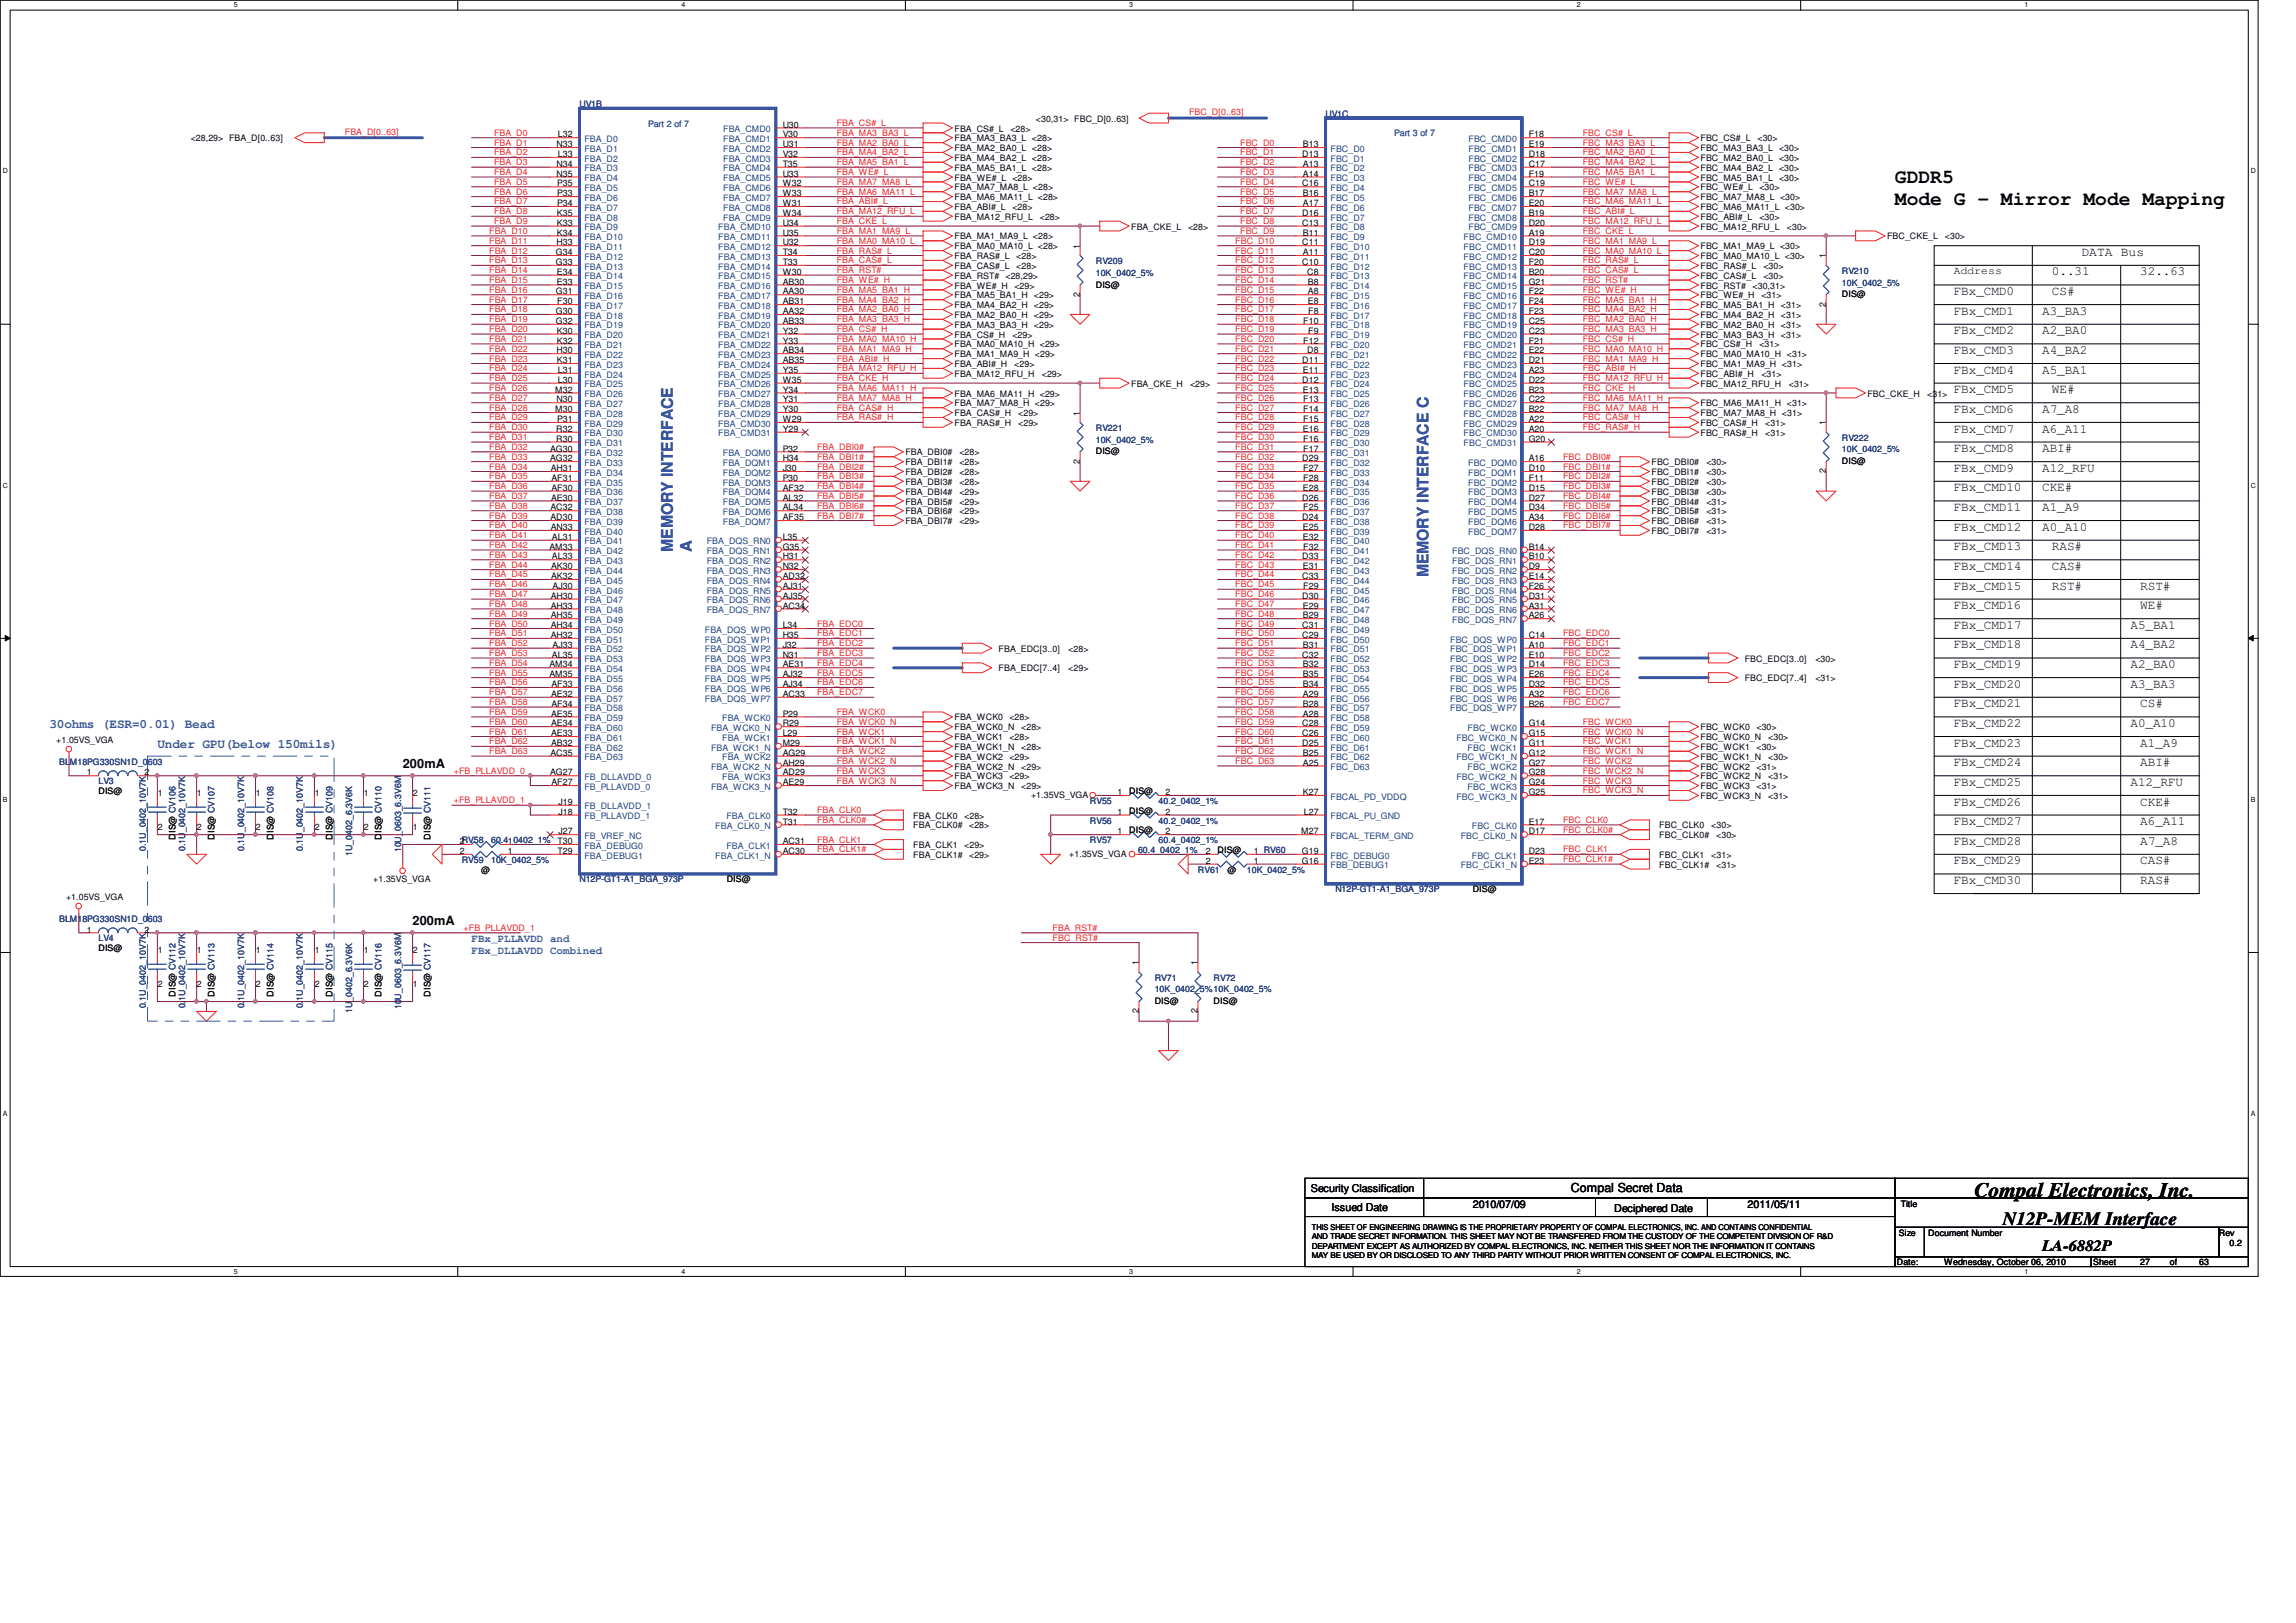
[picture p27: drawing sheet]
<svg xmlns="http://www.w3.org/2000/svg" width="297mm" height="210mm" viewBox="0 0 297 210" stroke-linecap="round" stroke-linejoin="round" font-family="sans-serif">
<defs><g id="words">
<text font-size="2.7" fill="#010202" x="255.4" y="154.9">Compal Electronics, Inc.</text>
<g font-size="2.5" fill="#010202">
<text x="245.1" y="23.7">GDDR5</text>
<text x="245.1" y="26.5">Mode G - Mirror Mode Mapping</text>
</g>
<text font-size="2.4" fill="#010202" x="259.1" y="158.5">N12P-MEM Interface</text>
<g font-size="2" fill="#3953a4">
<text x="87" y="71.4" transform="rotate(-90 87 71.4)">MEMORY INTERFACE</text>
<text x="89.5" y="71.4" transform="rotate(-90 89.5 71.4)">A</text>
<text x="184.8" y="74.7" transform="rotate(-90 184.8 74.7)">MEMORY INTERFACE C</text>
</g>
<text font-size="2" fill="#010202" x="264.2" y="161.9">LA-6882P</text>
<g font-size="1.7" fill="#010202">
<text x="265.5" y="35.6">0..31</text>
<text x="269.3" y="33.1">DATA Bus</text>
<text x="276.9" y="35.6">32..63</text>
<text x="252.8" y="38.2">FBx_CMD0</text>
<text x="252.8" y="40.7">FBx_CMD1</text>
<text x="264.2" y="40.7">A3_BA3</text>
<text x="265.5" y="38.2">CS#</text>
<text x="252.8" y="45.8">FBx_CMD3</text>
<text x="252.8" y="43.3">FBx_CMD2</text>
<text x="264.2" y="45.8">A4_BA2</text>
<text x="264.2" y="43.3">A2_BA0</text>
<text x="252.8" y="48.3">FBx_CMD4</text>
<text x="252.8" y="53.4">FBx_CMD6</text>
<text x="252.8" y="50.9">FBx_CMD5</text>
<text x="264.2" y="53.4">A7_A8</text>
<text x="264.2" y="48.3">A5_BA1</text>
<text x="265.5" y="50.9">WE#</text>
<text x="252.8" y="58.5">FBx_CMD8</text>
<text x="252.8" y="56">FBx_CMD7</text>
<text x="264.2" y="58.5">ABI#</text>
<text x="264.2" y="56">A6_A11</text>
<text x="252.8" y="63.6">FBx_CMD10</text>
<text x="252.8" y="61">FBx_CMD9</text>
<text x="264.2" y="61">A12_RFU</text>
<text x="264.2" y="63.6">CKE#</text>
<text x="252.8" y="71.2">FBx_CMD13</text>
<text x="252.8" y="68.7">FBx_CMD12</text>
<text x="252.8" y="66.1">FBx_CMD11</text>
<text x="264.2" y="68.7">A0_A10</text>
<text x="264.2" y="66.1">A1_A9</text>
<text x="265.5" y="71.2">RAS#</text>
<text x="252.8" y="73.7">FBx_CMD14</text>
<text x="252.8" y="76.3">FBx_CMD15</text>
<text x="265.5" y="76.3">RST#</text>
<text x="265.5" y="73.7">CAS#</text>
<text x="276.9" y="76.3">RST#</text>
<text x="252.8" y="83.9">FBx_CMD18</text>
<text x="252.8" y="81.4">FBx_CMD17</text>
<text x="252.8" y="78.8">FBx_CMD16</text>
<text x="275.6" y="81.4">A5_BA1</text>
<text x="275.6" y="83.9">A4_BA2</text>
<text x="276.9" y="78.8">WE#</text>
<text x="252.8" y="86.4">FBx_CMD19</text>
<text x="252.8" y="89">FBx_CMD20</text>
<text x="275.6" y="86.4">A2_BA0</text>
<text x="275.6" y="89">A3_BA3</text>
<text x="252.8" y="94.1">FBx_CMD22</text>
<text x="252.8" y="91.5">FBx_CMD21</text>
<text x="275.6" y="94.1">A0_A10</text>
<text x="276.9" y="91.5">CS#</text>
<text x="52.1" y="99.4">200mA</text>
<text x="252.8" y="101.7">FBx_CMD25</text>
<text x="252.8" y="99.1">FBx_CMD24</text>
<text x="252.8" y="96.6">FBx_CMD23</text>
<text x="275.6" y="101.7">A12_RFU</text>
<text x="276.9" y="96.6">A1_A9</text>
<text x="276.9" y="99.1">ABI#</text>
<text x="252.8" y="106.8">FBx_CMD27</text>
<text x="252.8" y="104.2">FBx_CMD26</text>
<text x="276.9" y="106.8">A6_A11</text>
<text x="276.9" y="104.2">CKE#</text>
<text x="252.8" y="109.3">FBx_CMD28</text>
<text x="252.8" y="111.8">FBx_CMD29</text>
<text x="276.9" y="111.8">CAS#</text>
<text x="276.9" y="109.3">A7_A8</text>
<text x="53.4" y="119.7">200mA</text>
<text x="252.8" y="114.4">FBx_CMD30</text>
<text x="276.9" y="114.4">RAS#</text>
</g>
<g font-size="1.7" fill="#3953a4">
<text x="6.4" y="94.2">30ohms (ESR=0.01) Bead</text>
<text x="20.4" y="96.7">Under GPU(below 150mils)</text>
</g>
<text font-size="1.6" fill="#010202" x="203.2" y="154.3">Compal Secret Data</text>
<g font-size="1.4" fill="#010202">
<text x="252.8" y="35.5">Address</text>
<text x="169.6" y="154.3">Security Classification</text>
<text x="172.3" y="156.7">Issued Date</text>
<text x="190.5" y="156.3">2010/07/09</text>
<text x="208.8" y="156.8">Deciphered Date</text>
<text x="226.1" y="156.3">2011/05/11</text>
</g>
<g font-size="1.4" fill="#3953a4">
<text x="61" y="121.8">FBx_PLLAVDD and</text>
<text x="61" y="123.4">FBx_DLLAVDD Combined</text>
</g>
<g font-size="1.1" fill="#ed2024">
<text x="44.6" y="17.4">FBA_D[0..63]</text>
<text x="63.9" y="17.6">FBA_D0</text>
<text x="108.2" y="16.3">FBA_CS#_L</text>
<text x="108.2" y="17.6">FBA_MA3_BA3_L</text>
<text x="153.8" y="14.9">FBC_D[0..63]</text>
<text x="204.8" y="17.6">FBC_CS#_L</text>
<text x="63.9" y="18.8">FBA_D1</text>
<text x="63.9" y="23.9">FBA_D5</text>
<text x="63.9" y="21.4">FBA_D3</text>
<text x="63.9" y="20.1">FBA_D2</text>
<text x="63.9" y="22.6">FBA_D4</text>
<text x="108.2" y="18.8">FBA_MA2_BA0_L</text>
<text x="108.2" y="22.6">FBA_WE#_L</text>
<text x="108.2" y="20.1">FBA_MA4_BA2_L</text>
<text x="108.2" y="21.4">FBA_MA5_BA1_L</text>
<text x="108.2" y="23.9">FBA_MA7_MA8_L</text>
<text x="160.4" y="20.1">FBC_D1</text>
<text x="160.4" y="22.6">FBC_D3</text>
<text x="160.4" y="23.9">FBC_D4</text>
<text x="160.4" y="21.4">FBC_D2</text>
<text x="160.4" y="18.8">FBC_D0</text>
<text x="204.8" y="20.1">FBC_MA2_BA0_L</text>
<text x="204.8" y="23.9">FBC_WE#_L</text>
<text x="204.8" y="21.4">FBC_MA4_BA2_L</text>
<text x="204.8" y="22.6">FBC_MA5_BA1_L</text>
<text x="204.8" y="18.8">FBC_MA3_BA3_L</text>
<text x="63.9" y="26.5">FBA_D7</text>
<text x="63.9" y="25.2">FBA_D6</text>
<text x="63.9" y="29">FBA_D9</text>
<text x="63.9" y="27.7">FBA_D8</text>
<text x="108.2" y="25.2">FBA_MA6_MA11_L</text>
<text x="108.2" y="26.5">FBA_ABI#_L</text>
<text x="108.2" y="27.7">FBA_MA12_RFU_L</text>
<text x="108.2" y="29">FBA_CKE_L</text>
<text x="160.4" y="27.7">FBC_D7</text>
<text x="160.4" y="25.2">FBC_D5</text>
<text x="160.4" y="26.5">FBC_D6</text>
<text x="160.4" y="29">FBC_D8</text>
<text x="204.8" y="26.5">FBC_MA6_MA11_L</text>
<text x="204.8" y="27.7">FBC_ABI#_L</text>
<text x="204.8" y="29">FBC_MA12_RFU_L</text>
<text x="204.8" y="25.2">FBC_MA7_MA8_L</text>
<text x="63.3" y="31.5">FBA_D11</text>
<text x="63.3" y="35.3">FBA_D14</text>
<text x="63.3" y="34.1">FBA_D13</text>
<text x="63.3" y="30.3">FBA_D10</text>
<text x="63.3" y="32.8">FBA_D12</text>
<text x="108.2" y="30.3">FBA_MA1_MA9_L</text>
<text x="108.2" y="32.8">FBA_RAS#_L</text>
<text x="108.2" y="34.1">FBA_CAS#_L</text>
<text x="108.2" y="31.5">FBA_MA0_MA10_L</text>
<text x="108.2" y="35.3">FBA_RST#</text>
<text x="159.8" y="32.8">FBC_D11</text>
<text x="159.8" y="35.3">FBC_D13</text>
<text x="159.8" y="31.5">FBC_D10</text>
<text x="159.8" y="34.1">FBC_D12</text>
<text x="160.4" y="30.3">FBC_D9</text>
<text x="204.8" y="31.5">FBC_MA1_MA9_L</text>
<text x="204.8" y="34.1">FBC_RAS#_L</text>
<text x="204.8" y="35.3">FBC_CAS#_L</text>
<text x="204.8" y="32.8">FBC_MA0_MA10_L</text>
<text x="204.8" y="30.3">FBC_CKE_L</text>
<text x="63.3" y="37.9">FBA_D16</text>
<text x="63.3" y="40.4">FBA_D18</text>
<text x="63.3" y="39.2">FBA_D17</text>
<text x="63.3" y="36.6">FBA_D15</text>
<text x="63.3" y="41.7">FBA_D19</text>
<text x="108.2" y="40.4">FBA_MA2_BA0_H</text>
<text x="108.2" y="36.6">FBA_WE#_H</text>
<text x="108.2" y="37.9">FBA_MA5_BA1_H</text>
<text x="108.2" y="41.7">FBA_MA3_BA3_H</text>
<text x="108.2" y="39.2">FBA_MA4_BA2_H</text>
<text x="159.8" y="39.2">FBC_D16</text>
<text x="159.8" y="41.7">FBC_D18</text>
<text x="159.8" y="40.4">FBC_D17</text>
<text x="159.8" y="36.6">FBC_D14</text>
<text x="159.8" y="37.9">FBC_D15</text>
<text x="204.8" y="41.7">FBC_MA2_BA0_H</text>
<text x="204.8" y="37.9">FBC_WE#_H</text>
<text x="204.8" y="39.2">FBC_MA5_BA1_H</text>
<text x="204.8" y="36.6">FBC_RST#</text>
<text x="204.8" y="40.4">FBC_MA4_BA2_H</text>
<text x="63.3" y="45.5">FBA_D22</text>
<text x="63.3" y="44.2">FBA_D21</text>
<text x="63.3" y="46.8">FBA_D23</text>
<text x="63.3" y="43">FBA_D20</text>
<text x="108.2" y="44.2">FBA_MA0_MA10_H</text>
<text x="108.2" y="46.8">FBA_ABI#_H</text>
<text x="108.2" y="43">FBA_CS#_H</text>
<text x="108.2" y="45.5">FBA_MA1_MA9_H</text>
<text x="159.8" y="43">FBC_D19</text>
<text x="159.8" y="44.2">FBC_D20</text>
<text x="159.8" y="45.5">FBC_D21</text>
<text x="159.8" y="46.8">FBC_D22</text>
<text x="204.8" y="45.5">FBC_MA0_MA10_H</text>
<text x="204.8" y="44.2">FBC_CS#_H</text>
<text x="204.8" y="43">FBC_MA3_BA3_H</text>
<text x="204.8" y="46.8">FBC_MA1_MA9_H</text>
<text x="63.3" y="48">FBA_D24</text>
<text x="63.3" y="50.6">FBA_D26</text>
<text x="63.3" y="49.3">FBA_D25</text>
<text x="63.3" y="51.9">FBA_D27</text>
<text x="63.3" y="53.1">FBA_D28</text>
<text x="108.2" y="51.9">FBA_MA7_MA8_H</text>
<text x="108.2" y="48">FBA_MA12_RFU_H</text>
<text x="108.2" y="50.6">FBA_MA6_MA11_H</text>
<text x="108.2" y="53.1">FBA_CAS#_H</text>
<text x="108.2" y="49.3">FBA_CKE_H</text>
<text x="159.8" y="49.3">FBC_D24</text>
<text x="159.8" y="50.6">FBC_D25</text>
<text x="159.8" y="51.9">FBC_D26</text>
<text x="159.8" y="53.1">FBC_D27</text>
<text x="159.8" y="48">FBC_D23</text>
<text x="204.8" y="53.1">FBC_MA7_MA8_H</text>
<text x="204.8" y="48">FBC_ABI#_H</text>
<text x="204.8" y="49.3">FBC_MA12_RFU_H</text>
<text x="204.8" y="51.9">FBC_MA6_MA11_H</text>
<text x="204.8" y="50.6">FBC_CKE_H</text>
<text x="63.3" y="55.7">FBA_D30</text>
<text x="63.3" y="59.5">FBA_D33</text>
<text x="63.3" y="58.2">FBA_D32</text>
<text x="63.3" y="54.4">FBA_D29</text>
<text x="63.3" y="56.9">FBA_D31</text>
<text x="105.7" y="59.5">FBA_DBI1#</text>
<text x="105.7" y="58.2">FBA_DBI0#</text>
<text x="108.2" y="54.4">FBA_RAS#_H</text>
<text x="159.8" y="54.4">FBC_D28</text>
<text x="159.8" y="55.7">FBC_D29</text>
<text x="159.8" y="56.9">FBC_D30</text>
<text x="159.8" y="58.2">FBC_D31</text>
<text x="159.8" y="59.5">FBC_D32</text>
<text x="202.2" y="59.5">FBC_DBI0#</text>
<text x="204.8" y="55.7">FBC_RAS#_H</text>
<text x="204.8" y="54.4">FBC_CAS#_H</text>
<text x="63.3" y="63.3">FBA_D36</text>
<text x="63.3" y="65.8">FBA_D38</text>
<text x="63.3" y="60.7">FBA_D34</text>
<text x="63.3" y="62">FBA_D35</text>
<text x="63.3" y="64.6">FBA_D37</text>
<text x="105.7" y="63.3">FBA_DBI4#</text>
<text x="105.7" y="60.7">FBA_DBI2#</text>
<text x="105.7" y="62">FBA_DBI3#</text>
<text x="105.7" y="64.6">FBA_DBI5#</text>
<text x="105.7" y="65.8">FBA_DBI6#</text>
<text x="159.8" y="60.7">FBC_D33</text>
<text x="159.8" y="62">FBC_D34</text>
<text x="159.8" y="63.3">FBC_D35</text>
<text x="159.8" y="64.6">FBC_D36</text>
<text x="159.8" y="65.8">FBC_D37</text>
<text x="202.2" y="64.6">FBC_DBI4#</text>
<text x="202.2" y="60.7">FBC_DBI1#</text>
<text x="202.2" y="62">FBC_DBI2#</text>
<text x="202.2" y="63.3">FBC_DBI3#</text>
<text x="202.2" y="65.8">FBC_DBI5#</text>
<text x="63.3" y="68.4">FBA_D40</text>
<text x="63.3" y="69.6">FBA_D41</text>
<text x="63.3" y="67.1">FBA_D39</text>
<text x="63.3" y="70.9">FBA_D42</text>
<text x="105.7" y="67.1">FBA_DBI7#</text>
<text x="159.8" y="67.1">FBC_D38</text>
<text x="159.8" y="68.4">FBC_D39</text>
<text x="159.8" y="69.6">FBC_D40</text>
<text x="159.8" y="70.9">FBC_D41</text>
<text x="202.2" y="67.1">FBC_DBI6#</text>
<text x="202.2" y="68.4">FBC_DBI7#</text>
<text x="63.3" y="77.3">FBA_D47</text>
<text x="63.3" y="76">FBA_D46</text>
<text x="63.3" y="72.2">FBA_D43</text>
<text x="63.3" y="74.7">FBA_D45</text>
<text x="63.3" y="73.4">FBA_D44</text>
<text x="159.8" y="72.2">FBC_D42</text>
<text x="159.8" y="73.4">FBC_D43</text>
<text x="159.8" y="74.7">FBC_D44</text>
<text x="159.8" y="76">FBC_D45</text>
<text x="159.8" y="77.3">FBC_D46</text>
<text x="63.3" y="81.1">FBA_D50</text>
<text x="63.3" y="83.6">FBA_D52</text>
<text x="63.3" y="79.8">FBA_D49</text>
<text x="63.3" y="78.5">FBA_D48</text>
<text x="63.3" y="82.3">FBA_D51</text>
<text x="105.7" y="82.3">FBA_EDC1</text>
<text x="105.7" y="81.1">FBA_EDC0</text>
<text x="105.7" y="83.6">FBA_EDC2</text>
<text x="159.8" y="78.5">FBC_D47</text>
<text x="159.8" y="79.8">FBC_D48</text>
<text x="159.8" y="81.1">FBC_D49</text>
<text x="159.8" y="82.3">FBC_D50</text>
<text x="159.8" y="83.6">FBC_D51</text>
<text x="202.2" y="83.6">FBC_EDC1</text>
<text x="202.2" y="82.3">FBC_EDC0</text>
<text x="63.3" y="87.4">FBA_D55</text>
<text x="63.3" y="84.9">FBA_D53</text>
<text x="63.3" y="88.7">FBA_D56</text>
<text x="63.3" y="90">FBA_D57</text>
<text x="63.3" y="86.1">FBA_D54</text>
<text x="105.7" y="84.9">FBA_EDC3</text>
<text x="105.7" y="86.1">FBA_EDC4</text>
<text x="105.7" y="87.4">FBA_EDC5</text>
<text x="105.7" y="88.7">FBA_EDC6</text>
<text x="105.7" y="90">FBA_EDC7</text>
<text x="159.8" y="84.9">FBC_D52</text>
<text x="159.8" y="86.1">FBC_D53</text>
<text x="159.8" y="87.4">FBC_D54</text>
<text x="159.8" y="88.7">FBC_D55</text>
<text x="159.8" y="90">FBC_D56</text>
<text x="202.2" y="84.9">FBC_EDC2</text>
<text x="202.2" y="86.1">FBC_EDC3</text>
<text x="202.2" y="87.4">FBC_EDC4</text>
<text x="202.2" y="88.7">FBC_EDC5</text>
<text x="202.2" y="90">FBC_EDC6</text>
<text x="63.3" y="92.5">FBA_D59</text>
<text x="63.3" y="91.2">FBA_D58</text>
<text x="63.3" y="93.8">FBA_D60</text>
<text x="63.3" y="95">FBA_D61</text>
<text x="108.2" y="95">FBA_WCK1</text>
<text x="108.2" y="92.5">FBA_WCK0</text>
<text x="108.2" y="93.8">FBA_WCK0_N</text>
<text x="159.8" y="91.2">FBC_D57</text>
<text x="159.8" y="92.5">FBC_D58</text>
<text x="159.8" y="93.8">FBC_D59</text>
<text x="159.8" y="95">FBC_D60</text>
<text x="202.2" y="91.2">FBC_EDC7</text>
<text x="204.8" y="93.8">FBC_WCK0</text>
<text x="204.8" y="95">FBC_WCK0_N</text>
<text x="58.7" y="100.1">+FB_PLLAVDD_0</text>
<text x="63.3" y="96.3">FBA_D62</text>
<text x="63.3" y="97.6">FBA_D63</text>
<text x="108.2" y="96.3">FBA_WCK1_N</text>
<text x="108.2" y="97.6">FBA_WCK2</text>
<text x="108.2" y="98.8">FBA_WCK2_N</text>
<text x="108.2" y="100.1">FBA_WCK3</text>
<text x="108.2" y="101.4">FBA_WCK3_N</text>
<text x="159.8" y="96.3">FBC_D61</text>
<text x="159.8" y="97.6">FBC_D62</text>
<text x="159.8" y="98.8">FBC_D63</text>
<text x="204.8" y="96.3">FBC_WCK1</text>
<text x="204.8" y="97.6">FBC_WCK1_N</text>
<text x="204.8" y="98.8">FBC_WCK2</text>
<text x="204.8" y="100.1">FBC_WCK2_N</text>
<text x="204.8" y="101.4">FBC_WCK3</text>
<text x="58.7" y="103.9">+FB_PLLAVDD_1</text>
<text x="105.7" y="105.2">FBA_CLK0</text>
<text x="105.7" y="106.5">FBA_CLK0#</text>
<text x="202.2" y="106.5">FBC_CLK0</text>
<text x="202.2" y="107.7">FBC_CLK0#</text>
<text x="204.8" y="102.7">FBC_WCK3_N</text>
<text x="105.7" y="109">FBA_CLK1</text>
<text x="105.7" y="110.3">FBA_CLK1#</text>
<text x="202.2" y="110.3">FBC_CLK1</text>
<text x="202.2" y="111.5">FBC_CLK1#</text>
<text x="60" y="120.4">+FB_PLLAVDD_1</text>
<text x="136.2" y="120.4">FBA_RST#</text>
<text x="136.2" y="121.7">FBC_RST#</text>
</g>
<g font-size="1.1" fill="#010202">
<text x="72.2" y="17.8">L32</text>
<text x="101.3" y="17.8">V30</text>
<text x="101.3" y="16.5">U30</text>
<text x="123.5" y="17">FBA_CS#_L</text>
<text x="130.7" y="17">&lt;28&gt;</text>
<text x="134" y="15.7">&lt;30,31&gt; FBC_D[0..63]</text>
<text x="197.8" y="17.8">F18</text>
<text x="24.7" y="18.3">&lt;28,29&gt; FBA_D[0..63]</text>
<text x="72" y="19">N33</text>
<text x="72" y="21.6">N34</text>
<text x="72" y="22.9">N35</text>
<text x="72.2" y="20.3">L33</text>
<text x="101.3" y="20.3">V32</text>
<text x="101.3" y="19">U31</text>
<text x="101.3" y="21.6">T35</text>
<text x="101.3" y="22.9">U33</text>
<text x="123.5" y="22.1">FBA_MA5_BA1_L &lt;28&gt;</text>
<text x="123.5" y="23.4">FBA_WE#_L &lt;28&gt;</text>
<text x="123.5" y="18.3">FBA_MA3_BA3_L &lt;28&gt;</text>
<text x="123.5" y="19.6">FBA_MA2_BA0_L &lt;28&gt;</text>
<text x="123.5" y="20.8">FBA_MA4_BA2_L &lt;28&gt;</text>
<text x="168.5" y="20.3">D13</text>
<text x="168.6" y="19">B13</text>
<text x="168.6" y="21.6">A13</text>
<text x="168.6" y="22.9">A14</text>
<text x="197.8" y="21.6">C17</text>
<text x="197.8" y="20.3">D18</text>
<text x="197.8" y="22.9">F19</text>
<text x="197.8" y="19">E19</text>
<text x="220" y="23.4">FBC_MA5_BA1_L &lt;30&gt;</text>
<text x="220" y="18.3">FBC_CS#_L</text>
<text x="220" y="19.6">FBC_MA3_BA3_L &lt;30&gt;</text>
<text x="220" y="20.8">FBC_MA2_BA0_L &lt;30&gt;</text>
<text x="220" y="22.1">FBC_MA4_BA2_L &lt;30&gt;</text>
<text x="227.4" y="18.3">&lt;30&gt;</text>
<text x="72" y="27.9">K35</text>
<text x="72" y="29.2">K33</text>
<text x="72.1" y="24.1">P35</text>
<text x="72.1" y="25.4">P33</text>
<text x="72.1" y="26.7">P34</text>
<text x="101.3" y="29.2">U34</text>
<text x="101.3" y="26.7">W31</text>
<text x="101.3" y="25.4">W33</text>
<text x="101.3" y="24.1">W32</text>
<text x="101.3" y="27.9">W34</text>
<text x="123.5" y="24.6">FBA_MA7_MA8_L &lt;28&gt;</text>
<text x="123.5" y="25.9">FBA_MA6_MA11_L &lt;28&gt;</text>
<text x="123.5" y="27.2">FBA_ABI#_L</text>
<text x="123.5" y="28.4">FBA_MA12_RFU_L</text>
<text x="131" y="27.2">&lt;28&gt;</text>
<text x="134.5" y="28.4">&lt;28&gt;</text>
<text x="146.3" y="29.7">FBA_CKE_L</text>
<text x="153.7" y="29.7">&lt;28&gt;</text>
<text x="168.5" y="24.1">C16</text>
<text x="168.5" y="27.9">D16</text>
<text x="168.5" y="29.2">C13</text>
<text x="168.6" y="25.4">B16</text>
<text x="168.6" y="26.7">A17</text>
<text x="197.8" y="27.9">B19</text>
<text x="197.8" y="26.7">E20</text>
<text x="197.8" y="25.4">B17</text>
<text x="197.8" y="29.2">D20</text>
<text x="197.8" y="24.1">C19</text>
<text x="220" y="24.6">FBC_WE#_L</text>
<text x="220" y="25.9">FBC_MA7_MA8_L &lt;30&gt;</text>
<text x="220" y="27.2">FBC_MA6_MA11_L &lt;30&gt;</text>
<text x="220" y="28.4">FBC_ABI#_L</text>
<text x="220" y="29.7">FBC_MA12_RFU_L</text>
<text x="227.6" y="28.4">&lt;30&gt;</text>
<text x="227.6" y="24.6">&lt;30&gt;</text>
<text x="231.2" y="29.7">&lt;30&gt;</text>
<text x="71.9" y="33">G34</text>
<text x="71.9" y="34.3">G33</text>
<text x="72" y="31.7">H33</text>
<text x="72" y="30.5">K34</text>
<text x="72" y="35.6">E34</text>
<text x="101.3" y="35.6">W30</text>
<text x="101.3" y="33">T34</text>
<text x="101.3" y="31.7">U32</text>
<text x="101.3" y="30.5">U35</text>
<text x="101.3" y="34.3">T33</text>
<text x="123.5" y="34.8">FBA_CAS#_L</text>
<text x="123.5" y="33.5">FBA_RAS#_L</text>
<text x="123.5" y="31">FBA_MA1_MA9_L &lt;28&gt;</text>
<text x="123.5" y="32.3">FBA_MA0_MA10_L &lt;28&gt;</text>
<text x="131.5" y="34.8">&lt;28&gt;</text>
<text x="131.5" y="33.5">&lt;28&gt;</text>
<text x="139.7" y="32.2" transform="rotate(-90 139.7 32.2)">1</text>
<text x="168.5" y="31.7">C11</text>
<text x="168.5" y="34.3">C10</text>
<text x="168.6" y="30.5">B11</text>
<text x="168.6" y="33">A11</text>
<text x="169.1" y="35.6">C8</text>
<text x="197.8" y="34.3">F20</text>
<text x="197.8" y="33">C20</text>
<text x="197.8" y="30.5">A19</text>
<text x="197.8" y="31.7">D19</text>
<text x="197.8" y="35.6">B20</text>
<text x="220" y="34.8">FBC_RAS#_L</text>
<text x="220" y="32.3">FBC_MA1_MA9_L &lt;30&gt;</text>
<text x="220" y="33.5">FBC_MA0_MA10_L &lt;30&gt;</text>
<text x="228.1" y="34.8">&lt;30&gt;</text>
<text x="236.2" y="33.4" transform="rotate(-90 236.2 33.4)">1</text>
<text x="244.1" y="31">FBC_CKE_L</text>
<text x="251.6" y="31">&lt;30&gt;</text>
<text x="71.9" y="38.1">G31</text>
<text x="71.9" y="40.6">G30</text>
<text x="71.9" y="41.9">G32</text>
<text x="72" y="36.8">E33</text>
<text x="72.1" y="39.4">F30</text>
<text x="101.3" y="39.4">AB31</text>
<text x="101.3" y="38.1">AA30</text>
<text x="101.3" y="40.6">AA32</text>
<text x="101.3" y="36.8">AB30</text>
<text x="101.3" y="41.9">AB33</text>
<text x="123.5" y="38.6">FBA_MA5_BA1_H &lt;29&gt;</text>
<text x="123.5" y="39.9">FBA_MA4_BA2_H &lt;29&gt;</text>
<text x="123.5" y="41.1">FBA_MA2_BA0_H &lt;29&gt;</text>
<text x="123.5" y="36.1">FBA_RST#</text>
<text x="123.5" y="37.3">FBA_WE#_H</text>
<text x="130.1" y="36.1">&lt;28,29&gt;</text>
<text x="131.2" y="37.3">&lt;29&gt;</text>
<text x="139.7" y="38.4" transform="rotate(-90 139.7 38.4)">2</text>
<text x="141.8" y="37.2">DIS@</text>
<text x="168.6" y="41.9">F10</text>
<text x="169.2" y="36.8">B8</text>
<text x="169.2" y="38.1">A8</text>
<text x="169.2" y="39.4">E8</text>
<text x="169.2" y="40.6">F8</text>
<text x="197.8" y="36.8">G21</text>
<text x="197.8" y="40.6">F23</text>
<text x="197.8" y="39.4">F24</text>
<text x="197.8" y="41.9">C25</text>
<text x="197.8" y="38.1">F22</text>
<text x="220" y="39.9">FBC_MA5_BA1_H</text>
<text x="220" y="36.1">FBC_CAS#_L</text>
<text x="220" y="41.1">FBC_MA4_BA2_H</text>
<text x="220" y="37.3">FBC_RST#</text>
<text x="220" y="38.6">FBC_WE#_H</text>
<text x="226.7" y="37.3">&lt;30,31&gt;</text>
<text x="227.9" y="38.6">&lt;31&gt;</text>
<text x="228.1" y="36.1">&lt;30&gt;</text>
<text x="230.4" y="39.9">&lt;31&gt;</text>
<text x="230.4" y="41.1">&lt;31&gt;</text>
<text x="236.2" y="39.7" transform="rotate(-90 236.2 39.7)">2</text>
<text x="238.3" y="38.5">DIS@</text>
<text x="72" y="45.7">H30</text>
<text x="72" y="43.2">K30</text>
<text x="72" y="44.4">K32</text>
<text x="72" y="47">K31</text>
<text x="101.3" y="43.2">Y32</text>
<text x="101.3" y="47">AB35</text>
<text x="101.3" y="45.7">AB34</text>
<text x="101.3" y="44.4">Y33</text>
<text x="123.5" y="42.4">FBA_MA3_BA3_H &lt;29&gt;</text>
<text x="123.5" y="45">FBA_MA0_MA10_H &lt;29&gt;</text>
<text x="123.5" y="43.7">FBA_CS#_H</text>
<text x="123.5" y="46.2">FBA_MA1_MA9_H &lt;29&gt;</text>
<text x="123.5" y="47.5">FBA_ABI#_H</text>
<text x="131" y="43.7">&lt;29&gt;</text>
<text x="131.2" y="47.5">&lt;29&gt;</text>
<text x="168.5" y="47">D11</text>
<text x="168.6" y="44.4">F12</text>
<text x="169.1" y="45.7">D8</text>
<text x="169.2" y="43.2">F9</text>
<text x="197.8" y="44.4">F21</text>
<text x="197.8" y="47">D21</text>
<text x="197.8" y="45.7">E22</text>
<text x="197.8" y="43.2">C23</text>
<text x="220" y="42.4">FBC_MA2_BA0_H</text>
<text x="220" y="43.7">FBC_MA3_BA3_H</text>
<text x="220" y="46.2">FBC_MA0_MA10_H &lt;31&gt;</text>
<text x="220" y="45">FBC_CS#_H</text>
<text x="220" y="47.5">FBC_MA1_MA9_H &lt;31&gt;</text>
<text x="227.6" y="45">&lt;31&gt;</text>
<text x="230.4" y="42.4">&lt;31&gt;</text>
<text x="230.4" y="43.7">&lt;31&gt;</text>
<text x="71.8" y="50.8">M32</text>
<text x="71.8" y="53.3">M30</text>
<text x="72" y="52.1">N30</text>
<text x="72.2" y="48.3">L31</text>
<text x="72.2" y="49.5">L30</text>
<text x="101.3" y="49.5">W35</text>
<text x="101.3" y="53.3">Y30</text>
<text x="101.3" y="50.8">Y34</text>
<text x="101.3" y="52.1">Y31</text>
<text x="101.3" y="48.3">Y35</text>
<text x="123.5" y="48.8">FBA_MA12_RFU_H</text>
<text x="123.5" y="51.3">FBA_MA6_MA11_H &lt;29&gt;</text>
<text x="123.5" y="52.6">FBA_MA7_MA8_H &lt;29&gt;</text>
<text x="123.5" y="53.8">FBA_CAS#_H</text>
<text x="131.7" y="53.8">&lt;29&gt;</text>
<text x="134.8" y="48.8">&lt;29&gt;</text>
<text x="139.7" y="53.8" transform="rotate(-90 139.7 53.8)">1</text>
<text x="146.3" y="50">FBA_CKE_H</text>
<text x="154" y="50">&lt;29&gt;</text>
<text x="168.5" y="49.5">D12</text>
<text x="168.6" y="48.3">E11</text>
<text x="168.6" y="50.8">E13</text>
<text x="168.6" y="52.1">F13</text>
<text x="168.6" y="53.3">F14</text>
<text x="197.8" y="48.3">A23</text>
<text x="197.8" y="50.8">B23</text>
<text x="197.8" y="52.1">C22</text>
<text x="197.8" y="53.3">B22</text>
<text x="197.8" y="49.5">D22</text>
<text x="220" y="48.8">FBC_ABI#_H</text>
<text x="220" y="50">FBC_MA12_RFU_H</text>
<text x="220" y="52.6">FBC_MA6_MA11_H &lt;31&gt;</text>
<text x="220" y="53.8">FBC_MA7_MA8_H &lt;31&gt;</text>
<text x="227.9" y="48.8">&lt;31&gt;</text>
<text x="231.4" y="50">&lt;31&gt;</text>
<text x="241.6" y="51.3">FBC_CKE_H</text>
<text x="249.3" y="51.3">&lt;31&gt;</text>
<text x="71.2" y="58.4">AG30</text>
<text x="71.2" y="59.7">AG32</text>
<text x="72" y="55.9">R32</text>
<text x="72" y="57.1">R30</text>
<text x="72.1" y="54.6">P31</text>
<text x="101.3" y="54.6">W29</text>
<text x="101.3" y="55.9">Y29</text>
<text x="101.3" y="58.4">P32</text>
<text x="101.3" y="59.7">H34</text>
<text x="117.1" y="58.9">FBA_DBI0#</text>
<text x="123.5" y="55.1">FBA_RAS#_H</text>
<text x="124.1" y="58.9">&lt;28&gt;</text>
<text x="131.7" y="55.1">&lt;29&gt;</text>
<text x="139.7" y="60" transform="rotate(-90 139.7 60)">2</text>
<text x="141.8" y="58.8">DIS@</text>
<text x="168.5" y="59.7">D29</text>
<text x="168.6" y="55.9">E16</text>
<text x="168.6" y="54.6">F15</text>
<text x="168.6" y="57.1">F16</text>
<text x="168.6" y="58.4">F17</text>
<text x="197.8" y="54.6">A22</text>
<text x="197.8" y="55.9">A20</text>
<text x="197.8" y="57.1">G20</text>
<text x="197.8" y="59.7">A16</text>
<text x="220" y="55.1">FBC_CAS#_H</text>
<text x="220" y="56.4">FBC_RAS#_H</text>
<text x="228.4" y="55.1">&lt;31&gt;</text>
<text x="228.4" y="56.4">&lt;31&gt;</text>
<text x="236.2" y="55" transform="rotate(-90 236.2 55)">1</text>
<text x="71.2" y="61">AH31</text>
<text x="71.3" y="64.8">AE30</text>
<text x="71.3" y="62.2">AF31</text>
<text x="71.3" y="63.5">AF30</text>
<text x="101.3" y="61">J30</text>
<text x="101.3" y="62.2">P30</text>
<text x="101.3" y="63.5">AF32</text>
<text x="101.3" y="64.8">AL32</text>
<text x="117.1" y="60.2">FBA_DBI1#</text>
<text x="117.1" y="61.5">FBA_DBI2#</text>
<text x="117.1" y="62.7">FBA_DBI3#</text>
<text x="117.1" y="64">FBA_DBI4#</text>
<text x="117.1" y="65.3">FBA_DBI5#</text>
<text x="124.1" y="60.2">&lt;28&gt;</text>
<text x="124.1" y="61.5">&lt;28&gt;</text>
<text x="124.1" y="62.7">&lt;28&gt;</text>
<text x="124.1" y="64">&lt;29&gt;</text>
<text x="124.1" y="65.3">&lt;29&gt;</text>
<text x="168.5" y="64.8">D26</text>
<text x="168.6" y="63.5">E28</text>
<text x="168.6" y="61">F27</text>
<text x="168.6" y="62.2">F28</text>
<text x="197.8" y="61">D10</text>
<text x="197.8" y="62.2">F11</text>
<text x="197.8" y="63.5">D15</text>
<text x="197.8" y="64.8">D27</text>
<text x="213.7" y="60.2">FBC_DBI0#</text>
<text x="213.7" y="61.5">FBC_DBI1#</text>
<text x="213.7" y="62.7">FBC_DBI2#</text>
<text x="213.7" y="64">FBC_DBI3#</text>
<text x="213.7" y="65.3">FBC_DBI4#</text>
<text x="220.8" y="60.2">&lt;30&gt;</text>
<text x="220.8" y="61.5">&lt;30&gt;</text>
<text x="220.8" y="62.7">&lt;30&gt;</text>
<text x="220.8" y="64">&lt;30&gt;</text>
<text x="220.8" y="65.3">&lt;31&gt;</text>
<text x="236.2" y="61.3" transform="rotate(-90 236.2 61.3)">2</text>
<text x="238.3" y="60.1">DIS@</text>
<text x="71.1" y="71.1">AM33</text>
<text x="71.2" y="66">AC32</text>
<text x="71.2" y="67.3">AD30</text>
<text x="71.2" y="68.6">AN33</text>
<text x="71.4" y="69.8">AL31</text>
<text x="101.3" y="69.8">L35</text>
<text x="101.3" y="71.1">G35</text>
<text x="101.3" y="66">AL34</text>
<text x="101.3" y="67.3">AF35</text>
<text x="117.1" y="67.8">FBA_DBI7#</text>
<text x="117.1" y="66.5">FBA_DBI6#</text>
<text x="124.1" y="67.8">&lt;29&gt;</text>
<text x="124.1" y="66.5">&lt;29&gt;</text>
<text x="168.5" y="67.3">D24</text>
<text x="168.6" y="68.6">E25</text>
<text x="168.6" y="69.8">E32</text>
<text x="168.6" y="66">F25</text>
<text x="168.6" y="71.1">F32</text>
<text x="197.8" y="66">D34</text>
<text x="197.8" y="67.3">A34</text>
<text x="197.8" y="68.6">D28</text>
<text x="197.8" y="71.1">B14</text>
<text x="213.7" y="69.1">FBC_DBI7#</text>
<text x="213.7" y="66.5">FBC_DBI5#</text>
<text x="213.7" y="67.8">FBC_DBI6#</text>
<text x="220.8" y="69.1">&lt;31&gt;</text>
<text x="220.8" y="66.5">&lt;31&gt;</text>
<text x="220.8" y="67.8">&lt;31&gt;</text>
<text x="71.2" y="77.5">AH30</text>
<text x="71.3" y="73.7">AK30</text>
<text x="71.3" y="74.9">AK32</text>
<text x="71.4" y="72.4">AL33</text>
<text x="71.5" y="76.2">AJ30</text>
<text x="101.3" y="72.4">H31</text>
<text x="101.3" y="73.7">N32</text>
<text x="101.3" y="74.9">AD32</text>
<text x="101.3" y="76.2">AJ31</text>
<text x="101.3" y="77.5">AJ35</text>
<text x="168.5" y="72.4">D33</text>
<text x="168.5" y="74.9">C33</text>
<text x="168.5" y="77.5">D30</text>
<text x="168.6" y="73.7">E31</text>
<text x="168.6" y="76.2">F29</text>
<text x="197.8" y="72.4">B10</text>
<text x="197.8" y="73.7">D9</text>
<text x="197.8" y="74.9">E14</text>
<text x="197.8" y="76.2">F26</text>
<text x="197.8" y="77.5">D31</text>
<text x="71.2" y="78.7">AH33</text>
<text x="71.2" y="80">AH35</text>
<text x="71.2" y="81.3">AH34</text>
<text x="71.2" y="82.5">AH32</text>
<text x="71.5" y="83.8">AJ33</text>
<text x="101.3" y="81.3">L34</text>
<text x="101.3" y="82.5">H35</text>
<text x="101.3" y="83.8">J32</text>
<text x="101.3" y="78.7">AC34</text>
<text x="168.5" y="81.3">C31</text>
<text x="168.5" y="82.5">C29</text>
<text x="168.6" y="78.7">E29</text>
<text x="168.6" y="80">B29</text>
<text x="168.6" y="83.8">B31</text>
<text x="197.8" y="82.5">C14</text>
<text x="197.8" y="83.8">A10</text>
<text x="197.8" y="78.7">A31</text>
<text x="197.8" y="80">A26</text>
<text x="71.1" y="86.4">AM34</text>
<text x="71.1" y="87.6">AM35</text>
<text x="71.3" y="88.9">AF33</text>
<text x="71.4" y="85.1">AL35</text>
<text x="101.3" y="85.1">N31</text>
<text x="101.3" y="86.4">AE31</text>
<text x="101.3" y="87.6">AJ32</text>
<text x="101.3" y="88.9">AJ34</text>
<text x="129.2" y="84.3">FBA_EDC[3..0]</text>
<text x="129.2" y="86.9">FBA_EDC[7..4]</text>
<text x="138.2" y="84.3">&lt;28&gt;</text>
<text x="138.2" y="86.9">&lt;29&gt;</text>
<text x="168.5" y="85.1">C32</text>
<text x="168.6" y="86.4">B32</text>
<text x="168.6" y="87.6">B35</text>
<text x="168.6" y="88.9">B34</text>
<text x="197.8" y="85.1">E10</text>
<text x="197.8" y="86.4">D14</text>
<text x="197.8" y="87.6">E26</text>
<text x="197.8" y="88.9">D32</text>
<text x="225.7" y="85.6">FBC_EDC[3..0]</text>
<text x="225.7" y="88.1">FBC_EDC[7..4]</text>
<text x="234.9" y="85.6">&lt;30&gt;</text>
<text x="234.9" y="88.1">&lt;31&gt;</text>
<text x="71.3" y="90.2">AE32</text>
<text x="71.3" y="92.7">AE35</text>
<text x="71.3" y="94">AE34</text>
<text x="71.3" y="95.2">AE33</text>
<text x="71.3" y="91.4">AF34</text>
<text x="101.3" y="94">R29</text>
<text x="101.3" y="90.2">AC33</text>
<text x="101.3" y="92.7">P29</text>
<text x="101.3" y="95.2">L29</text>
<text x="123.5" y="94.5">FBA_WCK0_N</text>
<text x="123.5" y="93.2">FBA_WCK0</text>
<text x="123.5" y="95.8">FBA_WCK1</text>
<text x="130.6" y="93.2">&lt;28&gt;</text>
<text x="130.6" y="95.8">&lt;28&gt;</text>
<text x="132.1" y="94.5">&lt;28&gt;</text>
<text x="168.5" y="94">C28</text>
<text x="168.5" y="95.2">C26</text>
<text x="168.6" y="90.2">A29</text>
<text x="168.6" y="91.4">B28</text>
<text x="168.6" y="92.7">A28</text>
<text x="197.8" y="90.2">A32</text>
<text x="197.8" y="91.4">B26</text>
<text x="197.8" y="95.2">G15</text>
<text x="197.8" y="94">G14</text>
<text x="220" y="95.8">FBC_WCK0_N</text>
<text x="220" y="94.5">FBC_WCK0</text>
<text x="227.2" y="94.5">&lt;30&gt;</text>
<text x="228.8" y="95.8">&lt;30&gt;</text>
<text x="7.3" y="96.1">+1.05VS_VGA</text>
<text x="11.2" y="100.3">1</text>
<text x="18.7" y="100.3">2</text>
<text x="71.2" y="100.3">AG27</text>
<text x="71.2" y="97.8">AC35</text>
<text x="71.3" y="96.5">AB32</text>
<text x="71.3" y="101.6">AF27</text>
<text x="101.3" y="96.5">M29</text>
<text x="101.3" y="99.1">AH29</text>
<text x="101.3" y="101.6">AE29</text>
<text x="101.3" y="97.8">AG29</text>
<text x="101.3" y="100.3">AD29</text>
<text x="123.5" y="97">FBA_WCK1_N</text>
<text x="123.5" y="99.6">FBA_WCK2_N</text>
<text x="123.5" y="100.8">FBA_WCK3</text>
<text x="123.5" y="98.3">FBA_WCK2</text>
<text x="130.6" y="100.8">&lt;29&gt;</text>
<text x="130.6" y="98.3">&lt;29&gt;</text>
<text x="132.1" y="97">&lt;28&gt;</text>
<text x="132.1" y="99.6">&lt;29&gt;</text>
<text x="168.5" y="96.5">D25</text>
<text x="168.6" y="97.8">B25</text>
<text x="168.6" y="99.1">A25</text>
<text x="197.8" y="97.8">G12</text>
<text x="197.8" y="100.3">G28</text>
<text x="197.8" y="96.5">G11</text>
<text x="197.8" y="99.1">G27</text>
<text x="197.8" y="101.6">G24</text>
<text x="220" y="98.3">FBC_WCK1_N</text>
<text x="220" y="100.8">FBC_WCK2_N</text>
<text x="220" y="97">FBC_WCK1</text>
<text x="220" y="99.6">FBC_WCK2</text>
<text x="227.2" y="97">&lt;30&gt;</text>
<text x="227.2" y="99.6">&lt;31&gt;</text>
<text x="228.8" y="98.3">&lt;30&gt;</text>
<text x="228.8" y="100.8">&lt;31&gt;</text>
<text x="12.7" y="102.7">DIS@</text>
<text x="20.4" y="103">1</text>
<text x="20.4" y="107.4">2</text>
<text x="25.5" y="103">1</text>
<text x="25.5" y="107.4">2</text>
<text x="33.1" y="103">1</text>
<text x="33.1" y="107.4">2</text>
<text x="40.7" y="103">1</text>
<text x="40.7" y="107.4">2</text>
<text x="47.1" y="103">1</text>
<text x="47.1" y="107.4">2</text>
<text x="53.4" y="107.4">1</text>
<text x="53.4" y="103">2</text>
<text x="72.3" y="107.9">J27</text>
<text x="72.3" y="104.1">J19</text>
<text x="72.3" y="105.4">J18</text>
<text x="101.3" y="105.4">T32</text>
<text x="101.3" y="106.7">T31</text>
<text x="118.1" y="107.2">FBA_CLK0#</text>
<text x="118.1" y="105.9">FBA_CLK0</text>
<text x="123.5" y="102.1">FBA_WCK3_N</text>
<text x="124.7" y="105.9">&lt;28&gt;</text>
<text x="125.4" y="107.2">&lt;28&gt;</text>
<text x="132.1" y="102.1">&lt;29&gt;</text>
<text x="133.4" y="103.2">+1.35VS_VGA</text>
<text x="144.6" y="107.9">1</text>
<text x="144.6" y="102.9">1</text>
<text x="144.6" y="105.4">1</text>
<text x="146.1" y="107.8">DIS@</text>
<text x="146.1" y="102.7">DIS@</text>
<text x="146.1" y="105.3">DIS@</text>
<text x="150.8" y="107.9">2</text>
<text x="150.8" y="102.9">2</text>
<text x="150.8" y="105.4">2</text>
<text x="168.4" y="107.9">M27</text>
<text x="168.6" y="102.9">K27</text>
<text x="168.7" y="105.4">L27</text>
<text x="197.8" y="102.9">G25</text>
<text x="197.8" y="107.9">D17</text>
<text x="197.8" y="106.7">E17</text>
<text x="214.7" y="107.2">FBC_CLK0</text>
<text x="220" y="103.4">FBC_WCK3_N</text>
<text x="220" y="102.1">FBC_WCK3</text>
<text x="221.4" y="107.2">&lt;30&gt;</text>
<text x="227.2" y="102.1">&lt;31&gt;</text>
<text x="228.8" y="103.4">&lt;31&gt;</text>
<text x="22.7" y="108.6" transform="rotate(-90 22.7 108.6)">DIS@ CV106</text>
<text x="27.8" y="108.6" transform="rotate(-90 27.8 108.6)">DIS@ CV107</text>
<text x="35.4" y="108.6" transform="rotate(-90 35.4 108.6)">DIS@ CV108</text>
<text x="43" y="108.6" transform="rotate(-90 43 108.6)">DIS@ CV109</text>
<text x="49.4" y="108.6" transform="rotate(-90 49.4 108.6)">DIS@ CV110</text>
<text x="55.7" y="108.6" transform="rotate(-90 55.7 108.6)">DIS@ CV111</text>
<text x="59.5" y="109.2">2RV58</text>
<text x="59.5" y="110.5">2</text>
<text x="62.3" y="112.9">@</text>
<text x="65.7" y="109.2">1</text>
<text x="65.7" y="110.5">1</text>
<text x="72.1" y="109.2">T30</text>
<text x="72.1" y="110.5">T29</text>
<text x="101.3" y="109.2">AC31</text>
<text x="101.3" y="110.5">AC30</text>
<text x="118.1" y="109.7">FBA_CLK1</text>
<text x="118.1" y="111">FBA_CLK1#</text>
<text x="124.7" y="109.7">&lt;29&gt;</text>
<text x="125.4" y="111">&lt;29&gt;</text>
<text x="138.3" y="110.9">+1.35VS_VGA</text>
<text x="156" y="110.5">2</text>
<text x="156" y="111.8">2</text>
<text x="157.5" y="110.4">DIS@</text>
<text x="158.8" y="112.9">@</text>
<text x="162.2" y="110.5">1 RV60</text>
<text x="162.2" y="111.8">1</text>
<text x="168.4" y="110.5">G19</text>
<text x="168.4" y="111.8">G16</text>
<text x="197.8" y="111.8">E23</text>
<text x="197.8" y="110.5">D23</text>
<text x="214.7" y="112.3">FBC_CLK1#</text>
<text x="214.7" y="111">FBC_CLK1</text>
<text x="214.7" y="108.5">FBC_CLK0#</text>
<text x="221.4" y="111">&lt;31&gt;</text>
<text x="222" y="112.3">&lt;31&gt;</text>
<text x="222" y="108.5">&lt;30&gt;</text>
<text x="8.5" y="116.5">+1.05VS_VGA</text>
<text x="48.3" y="114.2">+1.35VS_VGA</text>
<text x="94" y="114.2">DIS@</text>
<text x="190.5" y="115.4">DIS@</text>
<text x="11.2" y="120.6">1</text>
<text x="12.7" y="123.1">DIS@</text>
<text x="18.7" y="120.6">2</text>
<text x="20.4" y="123.4">1</text>
<text x="25.5" y="123.4">1</text>
<text x="33.1" y="123.4">1</text>
<text x="40.7" y="123.4">1</text>
<text x="47.1" y="123.4">1</text>
<text x="53.4" y="123.4">2</text>
<text x="147.3" y="124.9" transform="rotate(-90 147.3 124.9)">1</text>
<text x="154.9" y="124.9" transform="rotate(-90 154.9 124.9)">1</text>
<text x="20.4" y="127.8">2</text>
<text x="22.7" y="128.9" transform="rotate(-90 22.7 128.9)">DIS@ CV112</text>
<text x="25.5" y="127.8">2</text>
<text x="27.8" y="128.9" transform="rotate(-90 27.8 128.9)">DIS@ CV113</text>
<text x="33.1" y="127.8">2</text>
<text x="35.4" y="128.9" transform="rotate(-90 35.4 128.9)">DIS@ CV114</text>
<text x="40.7" y="127.8">2</text>
<text x="43" y="128.9" transform="rotate(-90 43 128.9)">DIS@ CV115</text>
<text x="47.1" y="127.8">2</text>
<text x="49.4" y="128.9" transform="rotate(-90 49.4 128.9)">DIS@ CV116</text>
<text x="53.4" y="127.8">1</text>
<text x="55.7" y="128.9" transform="rotate(-90 55.7 128.9)">DIS@ CV117</text>
<text x="147.3" y="131.1" transform="rotate(-90 147.3 131.1)">2</text>
<text x="149.4" y="129.9">DIS@</text>
<text x="154.9" y="131.1" transform="rotate(-90 154.9 131.1)">2</text>
<text x="157" y="129.9">DIS@</text>
<text x="245.7" y="159.9">Size</text>
<text x="245.9" y="156.2">Title</text>
<text x="249.5" y="159.9">Document Number</text>
<text x="287.1" y="159.9">Rev</text>
<text x="288.5" y="161.2">0.2</text>
<text x="245.4" y="163.7">Date:</text>
<text x="251.5" y="163.7">Wednesday, October 06, 2010</text>
<text x="270.8" y="163.7">Sheet</text>
<text x="276.9" y="163.7">27</text>
<text x="280.7" y="163.7">of</text>
<text x="284.5" y="163.7">63</text>
</g>
<g font-size="1.1" fill="#282973">
<text x="75" y="13.8">UV1B</text>
<text x="171.5" y="15.1">UV1C</text>
<text x="141.8" y="34.2">RV209</text>
<text x="141.8" y="35.7">10K_0402_5%</text>
<text x="238.3" y="35.4">RV210</text>
<text x="238.3" y="37">10K_0402_5%</text>
<text x="141.8" y="55.7">RV221</text>
<text x="141.8" y="57.3">10K_0402_5%</text>
<text x="238.3" y="57">RV222</text>
<text x="238.3" y="58.5">10K_0402_5%</text>
<text x="7.7" y="98.9">BLM18PG330SN1D_0603</text>
<text x="12.7" y="101.5">LV3</text>
<text x="141" y="104">RV55</text>
<text x="141" y="106.5">RV56</text>
<text x="149.9" y="104">40.2_0402_1%</text>
<text x="149.9" y="106.5">40.2_0402_1%</text>
<text x="18.9" y="110.1" transform="rotate(-90 18.9 110.1)">0.1U_0402_10V7K</text>
<text x="24" y="110.1" transform="rotate(-90 24 110.1)">0.1U_0402_10V7K</text>
<text x="31.6" y="110.1" transform="rotate(-90 31.6 110.1)">0.1U_0402_10V7K</text>
<text x="39.2" y="110.1" transform="rotate(-90 39.2 110.1)">0.1U_0402_10V7K</text>
<text x="45.5" y="110.8" transform="rotate(-90 45.5 110.8)">1U_0402_6.3V6K</text>
<text x="51.9" y="110.3" transform="rotate(-90 51.9 110.3)">10U_0603_6.3V6M</text>
<text x="59.7" y="111.6">RV59</text>
<text x="63.5" y="109.1">60.4_0402_1%</text>
<text x="63.5" y="111.6">10K_0402_5%</text>
<text x="141" y="109.1">RV57</text>
<text x="147.2" y="110.4">60.4_0402_1%</text>
<text x="149.9" y="109.1">60.4_0402_1%</text>
<text x="155" y="112.9">RV61</text>
<text x="161.3" y="112.9">10K_0402_5%</text>
<text x="7.7" y="119.2">BLM18PG330SN1D_0603</text>
<text x="75" y="114.2">N12P-GT1-A1_BGA_973P</text>
<text x="172.8" y="115.4">N12P-GT1-A1_BGA_973P</text>
<text x="12.7" y="121.8">LV4</text>
<text x="18.9" y="130.5" transform="rotate(-90 18.9 130.5)">0.1U_0402_10V7K</text>
<text x="24" y="130.5" transform="rotate(-90 24 130.5)">0.1U_0402_10V7K</text>
<text x="31.6" y="130.5" transform="rotate(-90 31.6 130.5)">0.1U_0402_10V7K</text>
<text x="39.2" y="130.5" transform="rotate(-90 39.2 130.5)">0.1U_0402_10V7K</text>
<text x="45.5" y="131.1" transform="rotate(-90 45.5 131.1)">1U_0402_6.3V6K</text>
<text x="51.9" y="130.6" transform="rotate(-90 51.9 130.6)">10U_0603_6.3V6M</text>
<text x="149.4" y="126.9">RV71</text>
<text x="149.4" y="128.4">10K_0402_5%10K_0402_5%</text>
<text x="157" y="126.9">RV72</text>
</g>
<g font-size="1.1" fill="#3953a4">
<text x="83.9" y="16.4">Part 2 of 7</text>
<text x="180.4" y="17.6">Part 3 of 7</text>
</g>
<g font-size="1.1" fill="#1d437e">
<text x="93.6" y="17.1">FBA_CMD0</text>
<text x="75.6" y="18.4">FBA_D0</text>
<text x="75.6" y="19.6">FBA_D1</text>
<text x="75.6" y="20.9">FBA_D2</text>
<text x="75.6" y="22.2">FBA_D3</text>
<text x="75.6" y="23.4">FBA_D4</text>
<text x="93.6" y="20.9">FBA_CMD3</text>
<text x="93.6" y="19.6">FBA_CMD2</text>
<text x="93.6" y="22.2">FBA_CMD4</text>
<text x="93.6" y="18.4">FBA_CMD1</text>
<text x="93.6" y="23.4">FBA_CMD5</text>
<text x="172.1" y="19.6">FBC_D0</text>
<text x="172.1" y="20.9">FBC_D1</text>
<text x="172.1" y="22.2">FBC_D2</text>
<text x="172.1" y="23.4">FBC_D3</text>
<text x="190" y="22.2">FBC_CMD3</text>
<text x="190" y="20.9">FBC_CMD2</text>
<text x="190" y="23.4">FBC_CMD4</text>
<text x="190" y="19.6">FBC_CMD1</text>
<text x="190" y="18.4">FBC_CMD0</text>
<text x="75.6" y="24.7">FBA_D5</text>
<text x="75.6" y="26">FBA_D6</text>
<text x="75.6" y="27.3">FBA_D7</text>
<text x="75.6" y="28.5">FBA_D8</text>
<text x="75.6" y="29.8">FBA_D9</text>
<text x="92.9" y="29.8">FBA_CMD10</text>
<text x="93.6" y="27.3">FBA_CMD8</text>
<text x="93.6" y="26">FBA_CMD7</text>
<text x="93.6" y="24.7">FBA_CMD6</text>
<text x="93.6" y="28.5">FBA_CMD9</text>
<text x="172.1" y="24.7">FBC_D4</text>
<text x="172.1" y="26">FBC_D5</text>
<text x="172.1" y="27.3">FBC_D6</text>
<text x="172.1" y="28.5">FBC_D7</text>
<text x="172.1" y="29.8">FBC_D8</text>
<text x="190" y="28.5">FBC_CMD8</text>
<text x="190" y="27.3">FBC_CMD7</text>
<text x="190" y="26">FBC_CMD6</text>
<text x="190" y="29.8">FBC_CMD9</text>
<text x="190" y="24.7">FBC_CMD5</text>
<text x="75.6" y="31.1">FBA_D10</text>
<text x="75.6" y="32.3">FBA_D11</text>
<text x="75.6" y="33.6">FBA_D12</text>
<text x="75.6" y="34.9">FBA_D13</text>
<text x="92.9" y="33.6">FBA_CMD13</text>
<text x="92.9" y="32.3">FBA_CMD12</text>
<text x="92.9" y="31.1">FBA_CMD11</text>
<text x="92.9" y="34.9">FBA_CMD14</text>
<text x="172.1" y="31.1">FBC_D9</text>
<text x="172.1" y="32.3">FBC_D10</text>
<text x="172.1" y="33.6">FBC_D11</text>
<text x="172.1" y="34.9">FBC_D12</text>
<text x="189.4" y="34.9">FBC_CMD13</text>
<text x="189.4" y="33.6">FBC_CMD12</text>
<text x="189.4" y="31.1">FBC_CMD10</text>
<text x="189.4" y="32.3">FBC_CMD11</text>
<text x="75.6" y="36.1">FBA_D14</text>
<text x="75.6" y="37.4">FBA_D15</text>
<text x="75.6" y="38.7">FBA_D16</text>
<text x="75.6" y="40">FBA_D17</text>
<text x="75.6" y="41.2">FBA_D18</text>
<text x="92.9" y="36.1">FBA_CMD15</text>
<text x="92.9" y="40">FBA_CMD18</text>
<text x="92.9" y="38.7">FBA_CMD17</text>
<text x="92.9" y="41.2">FBA_CMD19</text>
<text x="92.9" y="37.4">FBA_CMD16</text>
<text x="172.1" y="36.1">FBC_D13</text>
<text x="172.1" y="37.4">FBC_D14</text>
<text x="172.1" y="38.7">FBC_D15</text>
<text x="172.1" y="40">FBC_D16</text>
<text x="172.1" y="41.2">FBC_D17</text>
<text x="189.4" y="37.4">FBC_CMD15</text>
<text x="189.4" y="41.2">FBC_CMD18</text>
<text x="189.4" y="40">FBC_CMD17</text>
<text x="189.4" y="38.7">FBC_CMD16</text>
<text x="189.4" y="36.1">FBC_CMD14</text>
<text x="75.6" y="42.5">FBA_D19</text>
<text x="75.6" y="43.8">FBA_D20</text>
<text x="75.6" y="45">FBA_D21</text>
<text x="75.6" y="46.3">FBA_D22</text>
<text x="75.6" y="47.6">FBA_D23</text>
<text x="92.9" y="43.8">FBA_CMD21</text>
<text x="92.9" y="47.6">FBA_CMD24</text>
<text x="92.9" y="46.3">FBA_CMD23</text>
<text x="92.9" y="45">FBA_CMD22</text>
<text x="92.9" y="42.5">FBA_CMD20</text>
<text x="172.1" y="42.5">FBC_D18</text>
<text x="172.1" y="43.8">FBC_D19</text>
<text x="172.1" y="45">FBC_D20</text>
<text x="172.1" y="46.3">FBC_D21</text>
<text x="172.1" y="47.6">FBC_D22</text>
<text x="189.4" y="45">FBC_CMD21</text>
<text x="189.4" y="47.6">FBC_CMD23</text>
<text x="189.4" y="42.5">FBC_CMD19</text>
<text x="189.4" y="46.3">FBC_CMD22</text>
<text x="189.4" y="43.8">FBC_CMD20</text>
<text x="75.6" y="48.8">FBA_D24</text>
<text x="75.6" y="50.1">FBA_D25</text>
<text x="75.6" y="51.4">FBA_D26</text>
<text x="75.6" y="52.7">FBA_D27</text>
<text x="75.6" y="53.9">FBA_D28</text>
<text x="92.9" y="50.1">FBA_CMD26</text>
<text x="92.9" y="53.9">FBA_CMD29</text>
<text x="92.9" y="51.4">FBA_CMD27</text>
<text x="92.9" y="52.7">FBA_CMD28</text>
<text x="92.9" y="48.8">FBA_CMD25</text>
<text x="172.1" y="48.8">FBC_D23</text>
<text x="172.1" y="50.1">FBC_D24</text>
<text x="172.1" y="51.4">FBC_D25</text>
<text x="172.1" y="52.7">FBC_D26</text>
<text x="172.1" y="53.9">FBC_D27</text>
<text x="189.4" y="48.8">FBC_CMD24</text>
<text x="189.4" y="51.4">FBC_CMD26</text>
<text x="189.4" y="52.7">FBC_CMD27</text>
<text x="189.4" y="53.9">FBC_CMD28</text>
<text x="189.4" y="50.1">FBC_CMD25</text>
<text x="75.6" y="55.2">FBA_D29</text>
<text x="75.6" y="56.5">FBA_D30</text>
<text x="75.6" y="57.7">FBA_D31</text>
<text x="75.6" y="59">FBA_D32</text>
<text x="92.9" y="55.2">FBA_CMD30</text>
<text x="92.9" y="56.5">FBA_CMD31</text>
<text x="93.5" y="59">FBA_DQM0</text>
<text x="172.1" y="55.2">FBC_D28</text>
<text x="172.1" y="56.5">FBC_D29</text>
<text x="172.1" y="57.7">FBC_D30</text>
<text x="172.1" y="59">FBC_D31</text>
<text x="189.4" y="55.2">FBC_CMD29</text>
<text x="189.4" y="56.5">FBC_CMD30</text>
<text x="189.4" y="57.7">FBC_CMD31</text>
<text x="75.6" y="60.3">FBA_D33</text>
<text x="75.6" y="61.5">FBA_D34</text>
<text x="75.6" y="62.8">FBA_D35</text>
<text x="75.6" y="64.1">FBA_D36</text>
<text x="75.6" y="65.4">FBA_D37</text>
<text x="93.5" y="60.3">FBA_DQM1</text>
<text x="93.5" y="61.5">FBA_DQM2</text>
<text x="93.5" y="62.8">FBA_DQM3</text>
<text x="93.5" y="64.1">FBA_DQM4</text>
<text x="93.5" y="65.4">FBA_DQM5</text>
<text x="172.1" y="60.3">FBC_D32</text>
<text x="172.1" y="61.5">FBC_D33</text>
<text x="172.1" y="62.8">FBC_D34</text>
<text x="172.1" y="64.1">FBC_D35</text>
<text x="172.1" y="65.4">FBC_D36</text>
<text x="189.9" y="60.3">FBC_DQM0</text>
<text x="189.9" y="61.5">FBC_DQM1</text>
<text x="189.9" y="62.8">FBC_DQM2</text>
<text x="189.9" y="64.1">FBC_DQM3</text>
<text x="189.9" y="65.4">FBC_DQM4</text>
<text x="75.6" y="66.6">FBA_D38</text>
<text x="75.6" y="67.9">FBA_D39</text>
<text x="75.6" y="69.2">FBA_D40</text>
<text x="75.6" y="70.4">FBA_D41</text>
<text x="75.6" y="71.7">FBA_D42</text>
<text x="91.4" y="70.4">FBA_DQS_RN0</text>
<text x="91.4" y="71.7">FBA_DQS_RN1</text>
<text x="93.5" y="66.6">FBA_DQM6</text>
<text x="93.5" y="67.9">FBA_DQM7</text>
<text x="172.1" y="66.6">FBC_D37</text>
<text x="172.1" y="67.9">FBC_D38</text>
<text x="172.1" y="69.2">FBC_D39</text>
<text x="172.1" y="70.4">FBC_D40</text>
<text x="172.1" y="71.7">FBC_D41</text>
<text x="187.9" y="71.7">FBC_DQS_RN0</text>
<text x="189.9" y="66.6">FBC_DQM5</text>
<text x="189.9" y="67.9">FBC_DQM6</text>
<text x="189.9" y="69.2">FBC_DQM7</text>
<text x="75.6" y="73">FBA_D43</text>
<text x="75.6" y="74.2">FBA_D44</text>
<text x="75.6" y="75.5">FBA_D45</text>
<text x="75.6" y="76.8">FBA_D46</text>
<text x="91.4" y="73">FBA_DQS_RN2</text>
<text x="91.4" y="74.2">FBA_DQS_RN3</text>
<text x="91.4" y="75.5">FBA_DQS_RN4</text>
<text x="91.4" y="76.8">FBA_DQS_RN5</text>
<text x="172.1" y="73">FBC_D42</text>
<text x="172.1" y="74.2">FBC_D43</text>
<text x="172.1" y="75.5">FBC_D44</text>
<text x="172.1" y="76.8">FBC_D45</text>
<text x="187.9" y="73">FBC_DQS_RN1</text>
<text x="187.9" y="74.2">FBC_DQS_RN2</text>
<text x="187.9" y="75.5">FBC_DQS_RN3</text>
<text x="187.9" y="76.8">FBC_DQS_RN4</text>
<text x="75.6" y="78.1">FBA_D47</text>
<text x="75.6" y="79.3">FBA_D48</text>
<text x="75.6" y="80.6">FBA_D49</text>
<text x="75.6" y="81.9">FBA_D50</text>
<text x="75.6" y="83.1">FBA_D51</text>
<text x="91.2" y="81.9">FBA_DQS_WP0</text>
<text x="91.2" y="83.1">FBA_DQS_WP1</text>
<text x="91.4" y="78.1">FBA_DQS_RN6</text>
<text x="91.4" y="79.3">FBA_DQS_RN7</text>
<text x="172.1" y="78.1">FBC_D46</text>
<text x="172.1" y="79.3">FBC_D47</text>
<text x="172.1" y="80.6">FBC_D48</text>
<text x="172.1" y="81.9">FBC_D49</text>
<text x="172.1" y="83.1">FBC_D50</text>
<text x="187.6" y="83.1">FBC_DQS_WP0</text>
<text x="187.9" y="78.1">FBC_DQS_RN5</text>
<text x="187.9" y="79.3">FBC_DQS_RN6</text>
<text x="187.9" y="80.6">FBC_DQS_RN7</text>
<text x="75.6" y="84.4">FBA_D52</text>
<text x="75.6" y="85.7">FBA_D53</text>
<text x="75.6" y="86.9">FBA_D54</text>
<text x="75.6" y="88.2">FBA_D55</text>
<text x="75.6" y="89.5">FBA_D56</text>
<text x="91.2" y="84.4">FBA_DQS_WP2</text>
<text x="91.2" y="85.7">FBA_DQS_WP3</text>
<text x="91.2" y="86.9">FBA_DQS_WP4</text>
<text x="91.2" y="88.2">FBA_DQS_WP5</text>
<text x="91.2" y="89.5">FBA_DQS_WP6</text>
<text x="172.1" y="84.4">FBC_D51</text>
<text x="172.1" y="85.7">FBC_D52</text>
<text x="172.1" y="86.9">FBC_D53</text>
<text x="172.1" y="88.2">FBC_D54</text>
<text x="172.1" y="89.5">FBC_D55</text>
<text x="187.6" y="84.4">FBC_DQS_WP1</text>
<text x="187.6" y="85.7">FBC_DQS_WP2</text>
<text x="187.6" y="86.9">FBC_DQS_WP3</text>
<text x="187.6" y="88.2">FBC_DQS_WP4</text>
<text x="187.6" y="89.5">FBC_DQS_WP5</text>
<text x="75.6" y="90.8">FBA_D57</text>
<text x="75.6" y="92">FBA_D58</text>
<text x="75.6" y="93.3">FBA_D59</text>
<text x="75.6" y="94.6">FBA_D60</text>
<text x="75.6" y="95.8">FBA_D61</text>
<text x="91.2" y="90.8">FBA_DQS_WP7</text>
<text x="92" y="94.6">FBA_WCK0_N</text>
<text x="93.4" y="93.3">FBA_WCK0</text>
<text x="93.4" y="95.8">FBA_WCK1</text>
<text x="172.1" y="90.8">FBC_D56</text>
<text x="172.1" y="92">FBC_D57</text>
<text x="172.1" y="93.3">FBC_D58</text>
<text x="172.1" y="94.6">FBC_D59</text>
<text x="172.1" y="95.8">FBC_D60</text>
<text x="187.6" y="90.8">FBC_DQS_WP6</text>
<text x="187.6" y="92">FBC_DQS_WP7</text>
<text x="188.4" y="95.8">FBC_WCK0_N</text>
<text x="189.9" y="94.6">FBC_WCK0</text>
<text x="75.6" y="97.1">FBA_D62</text>
<text x="75.6" y="98.4">FBA_D63</text>
<text x="75.6" y="100.9">FB_DLLAVDD_0</text>
<text x="92" y="97.1">FBA_WCK1_N</text>
<text x="92" y="99.6">FBA_WCK2_N</text>
<text x="93.4" y="98.4">FBA_WCK2</text>
<text x="93.4" y="100.9">FBA_WCK3</text>
<text x="172.1" y="97.1">FBC_D61</text>
<text x="172.1" y="98.4">FBC_D62</text>
<text x="172.1" y="99.6">FBC_D63</text>
<text x="188.4" y="98.4">FBC_WCK1_N</text>
<text x="188.4" y="100.9">FBC_WCK2_N</text>
<text x="189.9" y="97.1">FBC_WCK1</text>
<text x="189.9" y="99.6">FBC_WCK2</text>
<text x="75.6" y="102.2">FB_PLLAVDD_0</text>
<text x="75.6" y="104.7">FB_DLLAVDD_1</text>
<text x="75.6" y="106">FB_PLLAVDD_1</text>
<text x="92" y="102.2">FBA_WCK3_N</text>
<text x="92.5" y="107.3">FBA_CLK0_N</text>
<text x="94" y="106">FBA_CLK0</text>
<text x="172.1" y="106">FBCAL_PU_GND</text>
<text x="172.1" y="103.5">FBCAL_PD_VDDQ</text>
<text x="188.4" y="103.5">FBC_WCK3_N</text>
<text x="189.9" y="102.2">FBC_WCK3</text>
<text x="190.4" y="107.3">FBC_CLK0</text>
<text x="75.6" y="108.5">FB_VREF_NC</text>
<text x="75.6" y="109.8">FBA_DEBUG0</text>
<text x="75.6" y="111.1">FBA_DEBUG1</text>
<text x="92.5" y="111.1">FBA_CLK1_N</text>
<text x="94" y="109.8">FBA_CLK1</text>
<text x="172.1" y="108.5">FBCAL_TERM_GND</text>
<text x="172.1" y="111.1">FBC_DEBUG0</text>
<text x="172.1" y="112.3">FBB_DEBUG1</text>
<text x="189" y="108.5">FBC_CLK0_N</text>
<text x="189" y="112.3">FBC_CLK1_N</text>
<text x="190.4" y="111.1">FBC_CLK1</text>
</g>
<g font-size="1" fill="#010202">
<text x="169.7" y="159.2">THIS SHEET OF ENGINEERING DRAWING IS THE PROPRIETARY PROPERTY OF COMPAL ELECTRONICS, INC. AND CONTAINS CONFIDENTIAL</text>
<text x="169.7" y="160.4">AND TRADE SECRET INFORMATION. THIS SHEET MAY NOT BE TRANSFERED FROM THE CUSTODY OF THE COMPETENT DIVISION OF R&amp;D</text>
<text x="169.7" y="161.5">DEPARTMENT EXCEPT AS AUTHORIZED BY COMPAL ELECTRONICS, INC. NEITHER THIS SHEET NOR THE INFORMATION IT CONTAINS</text>
<text x="169.7" y="162.7">MAY BE USED BY OR DISCLOSED TO ANY THIRD PARTY WITHOUT PRIOR WRITTEN CONSENT OF COMPAL ELECTRONICS, INC.</text>
</g>
<g font-size=".9" fill="#010202">
<text x="30.3" y="1">5</text>
<text x="88.2" y="1">4</text>
<text x="146.1" y="1">3</text>
<text x="204" y="1">2</text>
<text x="261.9" y="1">1</text>
<text x=".4" y="22.4">D</text>
<text x="291.2" y="22.4">D</text>
<text x=".4" y="63.1">C</text>
<text x="291.2" y="63.1">C</text>
<text x=".4" y="103.7">B</text>
<text x="291.2" y="103.7">B</text>
<text x=".4" y="144.4">A</text>
<text x="291.2" y="144.4">A</text>
<text x="30.3" y="164.8">5</text>
<text x="88.2" y="164.8">4</text>
<text x="146.1" y="164.8">3</text>
<text x="204" y="164.8">2</text>
<text x="261.9" y="164.8">1</text>
</g>
</g></defs>
<path d="M0 0h292.1v165.1h-292.1zM1.3 1.3h289.6v162.6h-289.6z" fill="none" stroke="#010202" stroke-width=".13"/>
<g fill="#fff">
<path d="M30.3 .2h.5v1h-.5z"/>
<path d="M30.3 164h.5v1h-.5z"/>
</g>
<path d="M59.2 0v1.3M59.2 163.9v1.2" fill="none" stroke="#010202" stroke-width=".13"/>
<g fill="#fff">
<path d="M88.2 .2h.5v1h-.5z"/>
<path d="M88.2 164h.5v1h-.5z"/>
</g>
<path d="M117.1 0v1.3M117.1 163.9v1.2" fill="none" stroke="#010202" stroke-width=".13"/>
<g fill="#fff">
<path d="M146.1 .2h.5v1h-.5z"/>
<path d="M146.1 164h.5v1h-.5z"/>
</g>
<path d="M175 0v1.3M175 163.9v1.2" fill="none" stroke="#010202" stroke-width=".13"/>
<g fill="#fff">
<path d="M204 .2h.5v1h-.5z"/>
<path d="M204 164h.5v1h-.5z"/>
</g>
<path d="M233 0v1.3M233 163.9v1.2" fill="none" stroke="#010202" stroke-width=".13"/>
<g fill="#fff">
<path d="M261.9 .2h.5v1h-.5z"/>
<path d="M261.9 164h.5v1h-.5z"/>
<path d="M.4 21.6h.6v1h-.6z"/>
<path d="M291.2 21.6h.6v1h-.6z"/>
<path d="M.4 62.3h.6v1h-.6z"/>
<path d="M291.2 62.3h.6v1h-.6z"/>
</g>
<path d="M0 41.9h1.3M290.9 41.9h1.2" fill="none" stroke="#010202" stroke-width=".13"/>
<g fill="#fff">
<path d="M.4 102.9h.6v1h-.6z"/>
<path d="M291.2 102.9h.6v1h-.6z"/>
</g>
<path d="M0 82.6h1.3M290.9 82.6h1.2" fill="none" stroke="#010202" stroke-width=".13"/>
<path d="M.7 82.2l.6 .4-.6 .3z" fill="#010202"/>
<path d="M.7 82.2l.6 .4-.6 .3z" fill="none" stroke="#010202" stroke-width=".13"/>
<path d="M290.9 82.6l.6-.4v.7z" fill="#010202"/>
<path d="M290.9 82.6l.6-.4v.7z" fill="none" stroke="#010202" stroke-width=".13"/>
<g fill="#fff">
<path d="M.4 143.5h.5v1.1h-.5z"/>
<path d="M291.2 143.5h.6v1.1h-.6z"/>
</g>
<path d="M0 123.2h1.3M290.9 123.2h1.2" fill="none" stroke="#010202" stroke-width=".13"/>
<g fill="none" stroke="#7f1442" stroke-width=".13">
<path d="M157.5 19.1h10.2M157.5 39.4h10.2M157.5 33.1h10.2M157.5 28h10.2M157.5 20.4h10.2M157.5 36.9h10.2M157.5 22.9h10.2M157.5 25.4h10.2M157.5 38.1h10.2M157.5 24.2h10.2M157.5 21.6h10.2M157.5 35.6h10.2"/>
<path d="M157.5 26.7h10.2M157.5 31.8h10.2M157.5 30.5h10.2M157.5 34.3h10.2M157.5 29.2h10.2M157.5 49.6h10.2M157.5 50.8h10.2M157.5 52.1h10.2M157.5 53.4h10.2M157.5 54.6h10.2M157.5 55.9h10.2M157.5 57.2h10.2"/>
<path d="M157.5 58.5h10.2M157.5 41.9h10.2M157.5 40.7h10.2M157.5 59.7h10.2M157.5 43.2h10.2M157.5 44.5h10.2M157.5 45.8h10.2M157.5 47h10.2M157.5 48.3h10.2M157.5 61h10.2M157.5 62.3h10.2M157.5 63.5h10.2"/>
<path d="M157.5 64.8h10.2M157.5 66.1h10.2M157.5 67.3h10.2M157.5 68.6h10.2M157.5 69.9h10.2M157.5 71.2h10.2M157.5 72.4h10.2M157.5 73.7h10.2M157.5 75h10.2M157.5 76.2h10.2M157.5 77.5h10.2M157.5 78.8h10.2"/>
<path d="M157.5 80h10.2M157.5 81.3h10.2M157.5 82.6h10.2M157.5 83.9h10.2M157.5 85.1h10.2M157.5 86.4h10.2M157.5 87.7h10.2M157.5 88.9h10.2M157.5 90.2h10.2M157.5 91.5h10.2M157.5 92.7h10.2M157.5 94h10.2"/>
<path d="M157.5 95.3h10.2M157.5 96.6h10.2M157.5 97.8h10.2M157.5 99.1h10.2M142.3 102.9h2.5M144.8 105.4h-8.9v2.6h8.9M151.2 102.9h16.5M151.2 105.4h16.5M151.2 108h16.5"/>
</g>
<path d="M151.2 15.3h12.7" fill="none" stroke="#3953a4" stroke-width=".38"/>
<path d="M135.7 107.8h.4v.1v.2l-.2 .1-.2-.1z" fill-rule="evenodd" fill="#b9529f"/>
<path d="M135.7 107.8h.4v.1v.2l-.2 .1-.2-.1z" fill="none" stroke="#b9529f" stroke-width=".13"/>
<path d="M25.4 108h7.7M68.6 105.4h2.6M135.9 108v2.5M147.4 110.5h8.8M153.7 111.8h2.5M162.6 110.5h5.1M162.6 111.8h5.1M47 129.6h6.4" fill="none" stroke="#7f1442" stroke-width=".13"/>
<path d="M46.8 129.4h.4v.1v.2l-.2 .1-.2-.1z" fill-rule="evenodd" fill="#b9529f"/>
<path d="M46.8 129.4h.4v.1v.2l-.2 .1-.2-.1z" fill="none" stroke="#b9529f" stroke-width=".13"/>
<g fill="none" stroke="#7f1442" stroke-width=".13">
<path d="M61 19.1h10.2M61 17.8h10.2M61 38.1h10.2M61 39.4h10.2M61 26.7h10.2M61 31.8h10.2M61 35.6h10.2M61 36.9h10.2M61 24.2h10.2M61 21.6h10.2M61 20.4h10.2M61 22.9h10.2"/>
<path d="M61 25.4h10.2M61 34.3h10.2M61 30.5h10.2M61 29.2h10.2M61 28h10.2M61 33.1h10.2M61 40.7h10.2M61 48.3h10.2M61 45.8h10.2M61 55.9h10.2M61 50.8h10.2M61 44.5h10.2"/>
<path d="M61 49.6h10.2M61 47h10.2M61 59.7h10.2M61 52.1h10.2M61 43.2h10.2M61 58.5h10.2M61 41.9h10.2M61 53.4h10.2M61 54.6h10.2M61 57.2h10.2M61 68.6h10.2M61 77.5h10.2"/>
<path d="M61 76.2h10.2M61 72.4h10.2M61 75h10.2M61 69.9h10.2M61 73.7h10.2M61 63.5h10.2M61 78.8h10.2M61 66.1h10.2M61 61h10.2M61 62.3h10.2M61 64.8h10.2M61 67.3h10.2"/>
<path d="M61 71.2h10.2M8.9 97.8v2.6M61 92.7h10.2M61 81.3h10.2M61 87.7h10.2M61 85.1h10.2M61 91.5h10.2M61 83.9h10.2M61 80h10.2M61 94h10.2M61 88.9h10.2M61 95.3h10.2"/>
<path d="M61 90.2h10.2M61 86.4h10.2M61 82.6h10.2M61 96.6h10.2M61 97.8h10.2M66.1 109.3h5.1M68.6 100.4h2.6M25.4 127v2.6h-5M26.7 129.6h6.4"/>
</g>
<path d="M26.5 129.4h.3l.1 .1-.1 .2-.1 .1-.2-.1z" fill-rule="evenodd" fill="#b9529f"/>
<path d="M26.5 129.4h.3l.1 .1-.1 .2-.1 .1-.2-.1z" fill="none" stroke="#b9529f" stroke-width=".13"/>
<path d="M8.9 100.4h2.6M33.1 127v2.6M40.7 120.7h6.3" fill="none" stroke="#7f1442" stroke-width=".13"/>
<path d="M40.5 120.5h.3l.1 .1-.1 .2-.2 .1-.1-.1z" fill-rule="evenodd" fill="#b9529f"/>
<path d="M40.5 120.5h.3l.1 .1-.1 .2-.2 .1-.1-.1z" fill="none" stroke="#b9529f" stroke-width=".13"/>
<path d="M25.4 120.7h7.7" fill="none" stroke="#7f1442" stroke-width=".13"/>
<path d="M32.9 120.5h.3l.1 .1-.1 .2-.2 .1-.1-.1z" fill-rule="evenodd" fill="#b9529f"/>
<path d="M32.9 120.5h.3l.1 .1-.1 .2-.2 .1-.1-.1z" fill="none" stroke="#b9529f" stroke-width=".13"/>
<path d="M33.1 129.6h7.6" fill="none" stroke="#7f1442" stroke-width=".13"/>
<path d="M32.9 129.4h.3l.1 .1-.1 .2-.2 .1-.1-.1z" fill-rule="evenodd" fill="#b9529f"/>
<path d="M32.9 129.4h.3l.1 .1-.1 .2-.2 .1-.1-.1z" fill="none" stroke="#b9529f" stroke-width=".13"/>
<path d="M40.7 127v2.6h6.3v-2.6" fill="none" stroke="#7f1442" stroke-width=".13"/>
<path d="M40.5 129.4h.3l.1 .1-.1 .2-.2 .1-.1-.1z" fill-rule="evenodd" fill="#b9529f"/>
<path d="M40.5 129.4h.3l.1 .1-.1 .2-.2 .1-.1-.1z" fill="none" stroke="#b9529f" stroke-width=".13"/>
<path d="M10.2 118.1v2.6M47 100.4h6.4M68.6 101.6h2.6" fill="none" stroke="#7f1442" stroke-width=".13"/>
<path d="M46.8 100.2h.4v.1v.2l-.2 .1-.2-.1z" fill-rule="evenodd" fill="#b9529f"/>
<path d="M46.8 100.2h.4v.1v.2l-.2 .1-.2-.1z" fill="none" stroke="#b9529f" stroke-width=".13"/>
<path d="M47 108h6.4" fill="none" stroke="#7f1442" stroke-width=".13"/>
<path d="M46.8 107.8h.4v.1v.2l-.2 .1-.2-.1z" fill-rule="evenodd" fill="#b9529f"/>
<path d="M46.8 107.8h.4v.1v.2l-.2 .1-.2-.1z" fill="none" stroke="#b9529f" stroke-width=".13"/>
<path d="M40.7 100.4h6.3v2.5M47 106.7v1.3h-6.3M52.1 109.3v2.5M53.4 100.4v2.5M53.4 106.7v1.3M57.2 110.5h2.5M66.1 110.5h5.1M10.2 120.7h1.3M53.4 120.7h13.9" fill="none" stroke="#7f1442" stroke-width=".13"/>
<path d="M53.2 120.5h.3l.1 .1-.1 .2-.2 .1-.1-.1z" fill-rule="evenodd" fill="#b9529f"/>
<path d="M53.2 120.5h.3l.1 .1-.1 .2-.2 .1-.1-.1z" fill="none" stroke="#b9529f" stroke-width=".13"/>
<path d="M53.4 100.4h15.2M104.2 105.4h8.9M104.2 106.7h8.9M104.2 109.3h8.9M104.2 110.5h8.9" fill="none" stroke="#7f1442" stroke-width=".13"/>
<path d="M53.2 100.2h.3l.1 .1-.1 .2-.2 .1-.1-.1z" fill-rule="evenodd" fill="#b9529f"/>
<path d="M53.2 100.2h.3l.1 .1-.1 .2-.2 .1-.1-.1z" fill="none" stroke="#b9529f" stroke-width=".13"/>
<path d="M68.6 100.4v1.2" fill="none" stroke="#7f1442" stroke-width=".13"/>
<path d="M68.4 100.2h.4v.1v.2l-.2 .1-.2-.1z" fill-rule="evenodd" fill="#b9529f"/>
<path d="M68.4 100.2h.4v.1v.2l-.2 .1-.2-.1z" fill="none" stroke="#b9529f" stroke-width=".13"/>
<path d="M19.1 100.4h1.3v2.5" fill="none" stroke="#7f1442" stroke-width=".13"/>
<path d="M20.2 100.2h.3l.1 .1-.1 .2-.2 .1-.1-.1z" fill-rule="evenodd" fill="#b9529f"/>
<path d="M20.2 100.2h.3l.1 .1-.1 .2-.2 .1-.1-.1z" fill="none" stroke="#b9529f" stroke-width=".13"/>
<path d="M25.4 129.6h1.3" fill="none" stroke="#7f1442" stroke-width=".13"/>
<path d="M25.2 129.4h.4l.1 .1-.1 .2-.2 .1-.2-.1z" fill-rule="evenodd" fill="#b9529f"/>
<path d="M25.2 129.4h.4l.1 .1-.1 .2-.2 .1-.2-.1z" fill="none" stroke="#b9529f" stroke-width=".13"/>
<path d="M68.6 104.2h2.6M26.7 129.6v1.2" fill="none" stroke="#7f1442" stroke-width=".13"/>
<path d="M41.9 17.8h12.7" fill="none" stroke="#3953a4" stroke-width=".38"/>
<path d="M68.4 104h.4v.1v.2l-.2 .1-.2-.1z" fill-rule="evenodd" fill="#b9529f"/>
<path d="M68.4 104h.4v.1v.2l-.2 .1-.2-.1z" fill="none" stroke="#b9529f" stroke-width=".13"/>
<path d="M33.1 108h7.6" fill="none" stroke="#7f1442" stroke-width=".13"/>
<path d="M40.5 107.8h.3l.1 .1-.1 .2-.2 .1-.1-.1z" fill-rule="evenodd" fill="#b9529f"/>
<path d="M40.5 107.8h.3l.1 .1-.1 .2-.2 .1-.1-.1z" fill="none" stroke="#b9529f" stroke-width=".13"/>
<path d="M32.9 107.8h.3l.1 .1-.1 .2-.2 .1-.1-.1z" fill-rule="evenodd" fill="#b9529f"/>
<path d="M32.9 107.8h.3l.1 .1-.1 .2-.2 .1-.1-.1z" fill="none" stroke="#b9529f" stroke-width=".13"/>
<path d="M25.4 106.7v3.8M33.1 106.7v1.3" fill="none" stroke="#7f1442" stroke-width=".13"/>
<path d="M25.2 107.8h.4l.1 .1-.1 .2-.2 .1-.2-.1z" fill-rule="evenodd" fill="#b9529f"/>
<path d="M25.2 107.8h.4l.1 .1-.1 .2-.2 .1-.2-.1z" fill="none" stroke="#b9529f" stroke-width=".13"/>
<path d="M33.1 100.4h-7.7v2.5" fill="none" stroke="#7f1442" stroke-width=".13"/>
<path d="M32.9 100.2h.3l.1 .1-.1 .2-.2 .1-.1-.1z" fill-rule="evenodd" fill="#b9529f"/>
<path d="M32.9 100.2h.3l.1 .1-.1 .2-.2 .1-.1-.1z" fill="none" stroke="#b9529f" stroke-width=".13"/>
<path d="M25.2 100.2h.4l.1 .1-.1 .2-.2 .1-.2-.1z" fill-rule="evenodd" fill="#b9529f"/>
<path d="M25.2 100.2h.4l.1 .1-.1 .2-.2 .1-.2-.1z" fill="none" stroke="#b9529f" stroke-width=".13"/>
<path d="M33.1 100.4h7.6" fill="none" stroke="#7f1442" stroke-width=".13"/>
<path d="M40.5 100.2h.3l.1 .1-.1 .2-.2 .1-.1-.1z" fill-rule="evenodd" fill="#b9529f"/>
<path d="M40.5 100.2h.3l.1 .1-.1 .2-.2 .1-.1-.1z" fill="none" stroke="#b9529f" stroke-width=".13"/>
<path d="M32.9 100.2h.3l.1 .1-.1 .2-.2 .1-.1-.1z" fill-rule="evenodd" fill="#b9529f"/>
<path d="M32.9 100.2h.3l.1 .1-.1 .2-.2 .1-.1-.1z" fill="none" stroke="#b9529f" stroke-width=".13"/>
<path d="M20.4 106.7v1.3h5M20.4 100.4h5M33.1 100.4v2.5M40.7 100.4v2.5M40.7 106.7v1.3M52.1 109.3h7.6M58.5 104.2h10.1v1.2M20.4 127v2.6M25.4 120.7v2.5M40.7 120.7v2.5M47 120.7v2.5M53.4 120.7v2.5" fill="none" stroke="#7f1442" stroke-width=".13"/>
<path d="M25.2 120.5h.4l.1 .1-.1 .2-.2 .1-.2-.1z" fill-rule="evenodd" fill="#b9529f"/>
<path d="M25.2 120.5h.4l.1 .1-.1 .2-.2 .1-.2-.1z" fill="none" stroke="#b9529f" stroke-width=".13"/>
<path d="M33.1 120.7v2.5" fill="none" stroke="#7f1442" stroke-width=".13"/>
<path d="M32.9 120.5h.3l.1 .1-.1 .2-.2 .1-.1-.1z" fill-rule="evenodd" fill="#b9529f"/>
<path d="M32.9 120.5h.3l.1 .1-.1 .2-.2 .1-.1-.1z" fill="none" stroke="#b9529f" stroke-width=".13"/>
<path d="M20.4 120.7v2.5" fill="none" stroke="#7f1442" stroke-width=".13"/>
<path d="M20.2 120.5h.3l.1 .1-.1 .2-.2 .1-.1-.1z" fill-rule="evenodd" fill="#b9529f"/>
<path d="M20.2 120.5h.3l.1 .1-.1 .2-.2 .1-.1-.1z" fill="none" stroke="#b9529f" stroke-width=".13"/>
<path d="M47 120.7h6.4" fill="none" stroke="#7f1442" stroke-width=".13"/>
<path d="M46.8 120.5h.4v.1v.2l-.2 .1-.2-.1z" fill-rule="evenodd" fill="#b9529f"/>
<path d="M46.8 120.5h.4v.1v.2l-.2 .1-.2-.1z" fill="none" stroke="#b9529f" stroke-width=".13"/>
<path d="M19.1 120.7h6.3M33.1 120.7h7.6M53.4 127v2.6" fill="none" stroke="#7f1442" stroke-width=".13"/>
<path d="M32.9 120.5h.3l.1 .1-.1 .2-.2 .1-.1-.1z" fill-rule="evenodd" fill="#b9529f"/>
<path d="M32.9 120.5h.3l.1 .1-.1 .2-.2 .1-.1-.1z" fill="none" stroke="#b9529f" stroke-width=".13"/>
<path d="M200.7 17.8h15.2M200.7 26.7h15.2M200.7 20.4h15.2M200.7 31.8h15.2M200.7 34.3h15.2M236.3 30.5h3.8M200.7 41.9h15.2M200.7 53.4h15.2" fill="none" stroke="#7f1442" stroke-width=".13"/>
<path d="M236.1 30.3h.3l.1 .2-.1 .2h-.2h-.1z" fill-rule="evenodd" fill="#b9529f"/>
<path d="M236.1 30.3h.3l.1 .2-.1 .2h-.2h-.1z" fill="none" stroke="#b9529f" stroke-width=".13"/>
<path d="M200.7 35.6h15.2M200.7 24.2h15.2M200.7 28h15.2M200.7 45.8h15.2M236.3 50.8h1.2M200.7 110.5h8.9M200.7 111.8h8.9M200.7 106.7h8.9M200.7 108h8.9" fill="none" stroke="#7f1442" stroke-width=".13"/>
<path d="M236.1 50.6h.3l.1 .2-.1 .2-.2 .1-.1-.1z" fill-rule="evenodd" fill="#b9529f"/>
<path d="M236.1 50.6h.3l.1 .2-.1 .2-.2 .1-.1-.1z" fill="none" stroke="#b9529f" stroke-width=".13"/>
<g fill="none" stroke="#7f1442" stroke-width=".13">
<path d="M104.2 19.1h15.2M104.2 16.5h15.2M200.7 19.1h15.2M104.2 33.1h15.2M104.2 25.4h15.2M104.2 30.5h15.2M139.7 29.2h2.6M200.7 33.1h15.2M200.7 29.2h15.2M200.7 38.1h15.2M200.7 21.6h15.2M200.7 22.9h15.2"/>
<path d="M200.7 39.4h15.2M200.7 25.4h15.2M200.7 36.9h15.2M104.2 52.1h15.2M104.2 40.7h15.2M104.2 59.7h8.9M104.2 58.5h8.9M200.7 48.3h15.2M200.7 44.5h15.2M200.7 49.6h15.2M200.7 43.2h15.2M200.7 52.1h15.2"/>
<path d="M200.7 40.7h15.2M200.7 47h15.2M104.2 63.5h8.9M104.2 61h8.9M104.2 62.3h8.9M104.2 64.8h8.9M104.2 66.1h8.9M104.2 67.3h8.9M104.2 96.6h15.2M104.2 97.8h15.2M104.2 99.1h15.2M104.2 94h15.2"/>
<path d="M104.2 95.3h15.2M104.2 92.7h15.2M200.7 96.6h15.2M200.7 97.8h15.2M200.7 99.1h15.2M200.7 94h15.2M200.7 95.3h15.2M104.2 100.4h15.2M104.2 101.6h15.2M200.7 100.4h15.2M200.7 101.6h15.2M200.7 102.9h15.2"/>
</g>
<path d="M115.6 83.9h8.9" fill="none" stroke="#3953a4" stroke-width=".38"/>
<path d="M139.5 29.1h.4l.1 .1-.1 .2-.2 .1-.2-.1z" fill-rule="evenodd" fill="#b9529f"/>
<path d="M139.5 29.1h.4l.1 .1-.1 .2-.2 .1-.2-.1z" fill="none" stroke="#b9529f" stroke-width=".13"/>
<path d="M104.2 34.3h15.2M104.2 22.9h15.2M104.2 26.7h15.2M104.2 44.5h15.2M139.7 49.6h2.6" fill="none" stroke="#7f1442" stroke-width=".13"/>
<path d="M139.5 49.4h.4l.1 .1-.1 .2-.2 .1-.2-.1z" fill-rule="evenodd" fill="#b9529f"/>
<path d="M139.5 49.4h.4l.1 .1-.1 .2-.2 .1-.2-.1z" fill="none" stroke="#b9529f" stroke-width=".13"/>
<g fill="none" stroke="#7f1442" stroke-width=".13">
<path d="M104.2 17.8h15.2M104.2 31.8h15.2M104.2 28h15.2M104.2 36.9h15.2M104.2 20.4h15.2M104.2 21.6h15.2M104.2 38.1h15.2M104.2 24.2h15.2M104.2 35.6h15.2M104.2 39.4h15.2M104.2 47h15.2M104.2 43.2h15.2"/>
<path d="M104.2 48.3h15.2M104.2 41.9h15.2M104.2 50.8h15.2M104.2 45.8h15.2M147.4 130.8v1.3M155 130.8v1.3h-3.8v3.8"/>
</g>
<path d="M151 131.9h.3l.1 .2-.1 .2h-.2h-.1z" fill-rule="evenodd" fill="#b9529f"/>
<path d="M151 131.9h.3l.1 .2-.1 .2h-.2h-.1z" fill="none" stroke="#b9529f" stroke-width=".13"/>
<g fill="none" stroke="#7f1442" stroke-width=".13">
<path d="M104.2 29.2h35.5v2.6M139.7 38.1v2.6M200.7 30.5h35.6v2.6M236.3 39.4v2.5M104.2 49.6h35.5v3.8M104.2 54.6h15.2M104.2 53.4h15.2M139.7 59.7v2.6M200.7 50.8h35.6v3.8M200.7 59.7h8.9M200.7 54.6h15.2M200.7 55.9h15.2"/>
<path d="M200.7 64.8h8.9M200.7 61h8.9M200.7 62.3h8.9M200.7 63.5h8.9M200.7 66.1h8.9M200.7 67.3h8.9M200.7 68.6h8.9M236.3 61v2.5M104.2 81.3h8.9M104.2 83.9h8.9M104.2 85.1h8.9M104.2 86.4h8.9"/>
<path d="M104.2 87.7h8.9M104.2 88.9h8.9M104.2 90.2h8.9M104.2 82.6h8.9M200.7 82.6h8.9M200.7 83.9h8.9M200.7 85.1h8.9M200.7 86.4h8.9M200.7 87.7h8.9M200.7 88.9h8.9M200.7 90.2h8.9M200.7 91.5h8.9"/>
<path d="M132.1 120.7h22.9v3.8M132.1 122h15.3v2.5M147.4 132.1h3.8"/>
</g>
<path d="M171.5 15.3h25.4v99h-25.4zM115.6 86.4h8.9M212.1 85.1h8.9M212.1 87.7h8.9" fill="none" stroke="#3953a4" stroke-width=".38"/>
<g fill="none" stroke="#ed2024" stroke-width=".13">
<path d="M38.1 17.8l1.3-.6h2.5v1.3h-2.5zM119.4 15.9h2.6l1.2 .6-1.2 .7h-2.6zM119.4 17.2h2.6l1.2 .6-1.2 .7h-2.6zM119.4 18.5h2.6l1.2 .6-1.2 .6h-2.6zM119.4 19.7h2.6l1.2 .7-1.2 .6h-2.6zM147.4 15.3l1.2-.7h2.6v1.3h-2.6zM167.7 19.1h3.8M196.9 19.1h3.8M196.9 17.8h3.8M215.9 17.2h2.6l1.2 .6-1.2 .7h-2.6zM215.9 18.5h2.6l1.2 .6-1.2 .6h-2.6zM215.9 19.7h2.6l1.2 .7-1.2 .6h-2.6z"/>
<path d="M119.4 21h2.6l1.2 .6-1.2 .7h-2.6zM119.4 37.5h2.6l1.2 .6-1.2 .7h-2.6zM119.4 33.7h2.6l1.2 .6-1.2 .7h-2.6zM119.4 22.3h2.6l1.2 .6-1.2 .6h-2.6zM119.4 32.4h2.6l1.2 .7-1.2 .6h-2.6zM119.4 23.5h2.6l1.2 .7-1.2 .6h-2.6zM119.4 38.8h2.6l1.2 .6-1.2 .6h-2.6zM119.4 24.8h2.6l1.2 .6-1.2 .7h-2.6zM119.4 26.1h2.6l1.2 .6-1.2 .6h-2.6zM119.4 27.3h2.6l1.2 .7-1.2 .6h-2.6zM119.4 29.9h2.6l1.2 .6-1.2 .7h-2.6zM119.4 31.2h2.6l1.2 .6-1.2 .6h-2.6z"/>
<path d="M119.4 35h2.6l1.2 .6-1.2 .6h-2.6zM119.4 36.2h2.6l1.2 .7-1.2 .6h-2.6zM142.3 28.6h2.5l1.3 .6-1.3 .7h-2.5zM167.7 20.4h3.8M167.7 21.6h3.8M167.7 22.9h3.8M167.7 24.2h3.8M167.7 25.4h3.8M167.7 26.7h3.8M167.7 28h3.8M167.7 29.2h3.8M167.7 30.5h3.8"/>
<path d="M167.7 31.8h3.8M167.7 33.1h3.8M167.7 34.3h3.8M167.7 35.6h3.8M167.7 36.9h3.8M167.7 38.1h3.8M167.7 39.4h3.8M196.9 20.4h3.8M196.9 21.6h3.8M196.9 22.9h3.8M196.9 24.2h3.8M196.9 25.4h3.8"/>
<path d="M196.9 26.7h3.8M196.9 28h3.8M196.9 29.2h3.8M196.9 30.5h3.8M196.9 31.8h3.8M196.9 33.1h3.8M196.9 34.3h3.8M196.9 36.9h3.8M196.9 39.4h3.8M215.9 22.3h2.6l1.2 .6-1.2 .6h-2.6zM215.9 38.8h2.6l1.2 .6-1.2 .6h-2.6zM215.9 35h2.6l1.2 .6-1.2 .6h-2.6z"/>
<path d="M215.9 23.5h2.6l1.2 .7-1.2 .6h-2.6zM215.9 33.7h2.6l1.2 .6-1.2 .7h-2.6zM215.9 24.8h2.6l1.2 .6-1.2 .7h-2.6zM215.9 26.1h2.6l1.2 .6-1.2 .6h-2.6zM215.9 27.3h2.6l1.2 .7-1.2 .6h-2.6zM215.9 28.6h2.6l1.2 .6-1.2 .7h-2.6zM215.9 31.2h2.6l1.2 .6-1.2 .6h-2.6zM215.9 32.4h2.6l1.2 .7-1.2 .6h-2.6zM215.9 36.2h2.6l1.2 .7-1.2 .6h-2.6zM215.9 21h2.6l1.2 .6-1.2 .7h-2.6zM215.9 37.5h2.6l1.2 .6-1.2 .7h-2.6zM240.1 29.9h2.5l1.3 .6-1.3 .7h-2.5z"/>
<path d="M113.1 57.8h2.5l1.3 .7-1.3 .6h-2.5zM113.1 59.1h2.5l1.3 .6-1.3 .7h-2.5zM119.4 40h2.6l1.2 .7-1.2 .6h-2.6zM119.4 41.3h2.6l1.2 .6-1.2 .7h-2.6zM119.4 43.9h2.6l1.2 .6-1.2 .6h-2.6zM119.4 42.6h2.6l1.2 .6-1.2 .7h-2.6zM119.4 45.1h2.6l1.2 .7-1.2 .6h-2.6zM119.4 46.4h2.6l1.2 .6-1.2 .7h-2.6zM119.4 47.7h2.6l1.2 .6-1.2 .6h-2.6zM119.4 50.2h2.6l1.2 .6-1.2 .7h-2.6zM119.4 51.5h2.6l1.2 .6-1.2 .6h-2.6zM119.4 52.7h2.6l1.2 .7-1.2 .6h-2.6z"/>
<path d="M119.4 54h2.6l1.2 .6-1.2 .7h-2.6zM138.5 40.7h2.5l-1.3 1.2zM142.3 48.9h2.5l1.3 .7-1.3 .6h-2.5zM167.7 40.7h3.8M167.7 41.9h3.8M167.7 43.2h3.8M167.7 44.5h3.8M167.7 45.8h3.8M167.7 47h3.8M167.7 48.3h3.8M167.7 49.6h3.8M167.7 50.8h3.8"/>
<path d="M167.7 52.1h3.8M167.7 53.4h3.8M167.7 54.6h3.8M167.7 55.9h3.8M167.7 57.2h3.8M167.7 58.5h3.8M167.7 59.7h3.8M196.9 40.7h3.8M196.9 41.9h3.8M196.9 44.5h3.8M196.9 45.8h3.8M196.9 47h3.8"/>
<path d="M196.9 48.3h3.8M196.9 49.6h3.8M196.9 50.8h3.8M196.9 52.1h3.8M196.9 53.4h3.8M196.9 54.6h3.8M196.9 59.7h3.8M209.6 59.1h2.5l1.3 .6-1.3 .7h-2.5zM215.9 40h2.6l1.2 .7-1.2 .6h-2.6zM215.9 41.3h2.6l1.2 .6-1.2 .7h-2.6zM215.9 42.6h2.6l1.2 .6-1.2 .7h-2.6zM215.9 45.1h2.6l1.2 .7-1.2 .6h-2.6z"/>
<path d="M215.9 43.9h2.6l1.2 .6-1.2 .6h-2.6zM215.9 46.4h2.6l1.2 .6-1.2 .7h-2.6zM215.9 47.7h2.6l1.2 .6-1.2 .6h-2.6zM215.9 48.9h2.6l1.2 .7-1.2 .6h-2.6zM215.9 51.5h2.6l1.2 .6-1.2 .6h-2.6zM215.9 52.7h2.6l1.2 .7-1.2 .6h-2.6zM215.9 54h2.6l1.2 .6-1.2 .7h-2.6zM215.9 55.3h2.6l1.2 .6-1.2 .7h-2.6zM235 41.9h2.5l-1.2 1.3zM237.5 50.2h2.6l1.2 .6-1.2 .7h-2.6zM113.1 60.4h2.5l1.3 .6-1.3 .6h-2.5zM113.1 61.6h2.5l1.3 .7-1.3 .6h-2.5z"/>
<path d="M113.1 66.7h2.5l1.3 .6-1.3 .7h-2.5zM113.1 62.9h2.5l1.3 .6-1.3 .7h-2.5zM113.1 64.2h2.5l1.3 .6-1.3 .6h-2.5zM113.1 65.4h2.5l1.3 .7-1.3 .6h-2.5zM138.5 62.3h2.5l-1.3 1.2zM167.7 61h3.8M167.7 62.3h3.8M167.7 63.5h3.8M167.7 64.8h3.8M167.7 66.1h3.8M167.7 67.3h3.8M167.7 68.6h3.8"/>
<path d="M167.7 69.9h3.8M167.7 71.2h3.8M167.7 72.4h3.8M167.7 73.7h3.8M167.7 75h3.8M167.7 76.2h3.8M167.7 77.5h3.8M167.7 78.8h3.8M196.9 61h3.8M196.9 62.3h3.8M196.9 63.5h3.8M196.9 64.8h3.8"/>
<path d="M196.9 66.1h3.8M196.9 67.3h3.8M196.9 68.6h3.8M209.6 60.4h2.5l1.3 .6-1.3 .6h-2.5zM209.6 61.6h2.5l1.3 .7-1.3 .6h-2.5zM209.6 62.9h2.5l1.3 .6-1.3 .7h-2.5zM209.6 68h2.5l1.3 .6-1.3 .7h-2.5zM209.6 64.2h2.5l1.3 .6-1.3 .6h-2.5zM209.6 65.4h2.5l1.3 .7-1.3 .6h-2.5zM209.6 66.7h2.5l1.3 .6-1.3 .7h-2.5zM235 63.5h2.5l-1.2 1.3zM8.9 97.3v.5"/>
<path d="M119.4 93.4h2.6l1.2 .6-1.2 .7h-2.6zM119.4 95.9h2.6l1.2 .7-1.2 .6h-2.6zM119.4 98.5h2.6l1.2 .6-1.2 .6h-2.6zM119.4 99.7h2.6l1.2 .7-1.2 .6h-2.6zM119.4 92.1h2.6l1.2 .6-1.2 .7h-2.6zM119.4 94.7h2.6l1.2 .6-1.2 .6h-2.6zM119.4 97.2h2.6l1.2 .6-1.2 .7h-2.6zM124.5 83.2h2.5l1.3 .7-1.3 .6h-2.5zM124.5 85.8h2.5l1.3 .6-1.3 .6h-2.5zM167.7 80h3.8M167.7 81.3h3.8M167.7 82.6h3.8"/>
<path d="M167.7 83.9h3.8M167.7 85.1h3.8M167.7 86.4h3.8M167.7 87.7h3.8M167.7 88.9h3.8M167.7 90.2h3.8M167.7 91.5h3.8M167.7 92.7h3.8M167.7 94h3.8M167.7 95.3h3.8M167.7 96.6h3.8M167.7 97.8h3.8"/>
<path d="M167.7 99.1h3.8M215.9 94.7h2.6l1.2 .6-1.2 .6h-2.6zM215.9 97.2h2.6l1.2 .6-1.2 .7h-2.6zM215.9 99.7h2.6l1.2 .7-1.2 .6h-2.6zM215.9 93.4h2.6l1.2 .6-1.2 .7h-2.6zM215.9 95.9h2.6l1.2 .7-1.2 .6h-2.6zM215.9 98.5h2.6l1.2 .6-1.2 .6h-2.6zM221 84.5h2.6l1.2 .6-1.2 .7h-2.6zM221 87h2.6l1.2 .7-1.2 .6h-2.6zM10.2 117.6v.5M24.2 110.5h2.5l-1.3 1.3zM40.7 102.9v1.3"/>
<path d="M40.7 105.4v1.3M52.1 111.8v.5M57.2 109.3v2.5l-1.3-1.3zM113.1 106.7l1.2-.6h2.6v1.3h-2.6zM113.1 105.4l1.2-.6h2.6v1.3h-2.6zM113.1 109.3l1.2-.7h2.6v1.3h-2.6zM113.1 110.5l1.2-.6h2.6v1.3h-2.6zM119.4 101h2.6l1.2 .6-1.2 .7h-2.6zM134.7 110.5h2.5l-1.3 1.3zM141.8 102.9h.5M146.9 110.5h.5M153.7 110.5v2.6l-1.3-1.3z"/>
<path d="M209.6 111.8l1.3-.6h2.5v1.2h-2.5zM209.6 110.5l1.3-.6h2.5v1.3h-2.5zM209.6 106.7l1.3-.6h2.5v1.3h-2.5zM209.6 108l1.3-.6h2.5v1.2h-2.5zM215.9 102.3h2.6l1.2 .6-1.2 .6h-2.6zM215.9 101h2.6l1.2 .6-1.2 .7h-2.6zM25.4 130.8h2.6l-1.3 1.3zM149.9 135.9h2.5l-1.2 1.3z"/>
<circle cx="8.9" cy="96.9" r=".37"/>
<circle cx="10.2" cy="117.2" r=".37"/>
<circle cx="52.1" cy="112.7" r=".37"/>
<circle cx="141.4" cy="102.9" r=".37"/>
<circle cx="146.4" cy="110.5" r=".37"/>
</g>
<g fill="none" stroke="#010202" stroke-width=".13">
<path d="M250.2 31.8h34.3v83.8h-34.3zM250.2 34.3h34.3M250.2 36.9h34.3M250.2 39.4h34.3M262.9 31.8v83.8M274.4 34.3v81.3M250.2 44.5h34.3M250.2 41.9h34.3M250.2 47h34.3M250.2 52.1h34.3M250.2 49.6h34.3M250.2 57.2h34.3"/>
<path d="M250.2 54.6h34.3M250.2 59.7h34.3M250.2 77.5h34.3M250.2 75h34.3M250.2 64.8h34.3M250.2 62.3h34.3M250.2 72.4h34.3M250.2 69.9h34.3M250.2 67.3h34.3M250.2 85.1h34.3M250.2 82.6h34.3M250.2 80h34.3"/>
<path d="M250.2 92.7h34.3M250.2 90.2h34.3M250.2 87.7h34.3M250.2 97.8h34.3M250.2 95.3h34.3M250.2 102.9h34.3M250.2 100.4h34.3M250.2 113.1h34.3M250.2 110.5h34.3M250.2 108h34.3M250.2 105.4h34.3M255.3 115.6h29.2"/>
<path d="M168.8 152.4h76.3v2.6h-76.3zM168.8 155h76.3v2.4h-76.3zM168.8 157.4h76.3v6.5h-76.3zM184.2 152.4v5M206.4 155v2.4M220.9 155v2.4M245.1 152.4h45.8v2.6h-45.8zM245.1 155h45.8v3.8h-45.8zM245.1 158.8h3.9v3.8h-3.9zM249 158.8h38.1v3.8h-38.1zM287.1 158.8h3.8v3.8h-3.8zM245.1 162.6h25.4v1.3h-25.4z"/>
<path d="M270.5 162.6h20.4v1.3h-20.4z"/>
</g>
<path d="M19.1 97.8h24.1v34.3h-24.1z" fill="none" stroke="#3953a4" stroke-width=".13" stroke-dasharray="3 1 1 1 1 1"/>
<path d="M39.5 105.1h2.3M39.5 104.4h2.3M40.7 104.2v.2M40.7 105.1v.3" fill="none" stroke="#3953a4" stroke-width=".13"/>
<circle cx="197.2" cy="71.1" r=".37" fill="#fff"/>
<g fill="none" stroke="#ed2024" stroke-width=".13">
<path d="M197.7 71.2h3"/>
<circle cx="197.2" cy="71.1" r=".37"/>
</g>
<path d="M200.3 70.8l.8 .8M201.1 70.8l-.8 .8" fill="none" stroke="#7f421c" stroke-width=".13"/>
<circle cx="197.2" cy="72.4" r=".37" fill="#fff"/>
<g fill="none" stroke="#ed2024" stroke-width=".13">
<path d="M197.7 72.4h3"/>
<circle cx="197.2" cy="72.4" r=".37"/>
</g>
<path d="M200.3 72l.8 .9M201.1 72l-.8 .9" fill="none" stroke="#7f421c" stroke-width=".13"/>
<circle cx="197.2" cy="73.7" r=".37" fill="#fff"/>
<g fill="none" stroke="#ed2024" stroke-width=".13">
<path d="M197.7 73.7h3"/>
<circle cx="197.2" cy="73.7" r=".37"/>
</g>
<path d="M200.3 73.3l.8 .8M201.1 73.3l-.8 .8" fill="none" stroke="#7f421c" stroke-width=".13"/>
<circle cx="197.2" cy="74.9" r=".37" fill="#fff"/>
<g fill="none" stroke="#ed2024" stroke-width=".13">
<path d="M197.7 75h3"/>
<circle cx="197.2" cy="74.9" r=".37"/>
</g>
<path d="M200.3 74.6l.8 .8M201.1 74.6l-.8 .8" fill="none" stroke="#7f421c" stroke-width=".13"/>
<circle cx="197.2" cy="76.2" r=".37" fill="#fff"/>
<g fill="none" stroke="#ed2024" stroke-width=".13">
<path d="M197.7 76.2h3"/>
<circle cx="197.2" cy="76.2" r=".37"/>
</g>
<path d="M200.3 75.9l.8 .8M201.1 75.9l-.8 .8" fill="none" stroke="#7f421c" stroke-width=".13"/>
<circle cx="197.2" cy="77.5" r=".37" fill="#fff"/>
<g fill="none" stroke="#ed2024" stroke-width=".13">
<path d="M197.7 77.5h3"/>
<circle cx="197.2" cy="77.5" r=".37"/>
</g>
<path d="M200.3 77.1l.8 .8M201.1 77.1l-.8 .8" fill="none" stroke="#7f421c" stroke-width=".13"/>
<circle cx="197.2" cy="78.8" r=".37" fill="#fff"/>
<g fill="none" stroke="#ed2024" stroke-width=".13">
<path d="M197.7 78.8h3"/>
<circle cx="197.2" cy="78.8" r=".37"/>
</g>
<path d="M200.3 78.4l.8 .8M201.1 78.4l-.8 .8" fill="none" stroke="#7f421c" stroke-width=".13"/>
<circle cx="197.2" cy="80" r=".37" fill="#fff"/>
<g fill="none" stroke="#ed2024" stroke-width=".13">
<path d="M196.9 82.6h3.8M196.9 83.9h3.8M196.9 85.1h3.8M196.9 86.4h3.8M196.9 87.7h3.8M196.9 88.9h3.8M196.9 90.2h3.8M196.9 91.5h3.8M197.7 80h3M196.9 106.7h3.8"/>
<circle cx="197.2" cy="80" r=".37"/>
</g>
<path d="M200.3 79.7l.8 .8M201.1 79.7l-.8 .8" fill="none" stroke="#7f421c" stroke-width=".13"/>
<circle cx="197.2" cy="108" r=".37" fill="#fff"/>
<g fill="none" stroke="#ed2024" stroke-width=".13">
<path d="M196.9 110.5h3.8M197.7 108h3"/>
<circle cx="197.2" cy="108" r=".37"/>
</g>
<circle cx="197.2" cy="111.8" r=".37" fill="#fff"/>
<g fill="none" stroke="#ed2024" stroke-width=".13">
<path d="M196.9 38.1h3.8M196.9 35.6h3.8M196.9 43.2h3.8M196.9 55.9h3.8M196.9 57.2h3.8M196.9 94h3.8M167.7 111.8h3.8M167.7 105.4h3.8M167.7 108h3.8M167.7 102.9h3.8M167.7 110.5h3.8M197.7 111.8h3"/>
<circle cx="197.2" cy="111.8" r=".37"/>
</g>
<path d="M200.3 56.8l.8 .8M201.1 56.8l-.8 .8" fill="none" stroke="#7f421c" stroke-width=".13"/>
<circle cx="197.2" cy="95.3" r=".37" fill="#fff"/>
<g fill="none" stroke="#ed2024" stroke-width=".13">
<path d="M196.9 96.6h3.8M197.7 95.3h3"/>
<circle cx="197.2" cy="95.3" r=".37"/>
</g>
<circle cx="197.2" cy="97.8" r=".37" fill="#fff"/>
<g fill="none" stroke="#ed2024" stroke-width=".13">
<path d="M196.9 99.1h3.8M197.7 97.8h3"/>
<circle cx="197.2" cy="97.8" r=".37"/>
</g>
<circle cx="197.2" cy="100.3" r=".37" fill="#fff"/>
<g fill="none" stroke="#ed2024" stroke-width=".13">
<path d="M196.9 101.6h3.8M197.7 100.4h3"/>
<circle cx="197.2" cy="100.3" r=".37"/>
</g>
<circle cx="197.2" cy="102.9" r=".37" fill="#fff"/>
<g fill="none" stroke="#ed2024" stroke-width=".13">
<path d="M71.2 17.8h3.8M71.2 19.1h3.8M100.4 17.8h3.8M100.4 19.1h3.8M100.4 16.5h3.8M71.2 20.4h3.8M71.2 21.6h3.8M71.2 22.9h3.8M71.2 24.2h3.8M71.2 25.4h3.8M71.2 26.7h3.8M71.2 28h3.8"/>
<path d="M71.2 29.2h3.8M71.2 30.5h3.8M71.2 31.8h3.8M71.2 33.1h3.8M71.2 34.3h3.8M71.2 35.6h3.8M71.2 36.9h3.8M71.2 38.1h3.8M71.2 39.4h3.8M100.4 20.4h3.8M100.4 21.6h3.8M100.4 22.9h3.8"/>
<path d="M100.4 24.2h3.8M100.4 25.4h3.8M100.4 26.7h3.8M100.4 28h3.8M100.4 29.2h3.8M100.4 30.5h3.8M100.4 31.8h3.8M100.4 33.1h3.8M100.4 35.6h3.8M100.4 38.1h3.8M100.4 39.4h3.8M139.7 31.8v1.3"/>
<path d="M139.7 36.9v1.2M236.3 33.1v1.2M236.3 38.1v1.3M71.2 40.7h3.8M71.2 41.9h3.8M71.2 43.2h3.8M71.2 44.5h3.8M71.2 45.8h3.8M71.2 47h3.8M71.2 48.3h3.8M71.2 49.6h3.8M71.2 50.8h3.8"/>
<path d="M71.2 52.1h3.8M71.2 53.4h3.8M71.2 54.6h3.8M71.2 55.9h3.8M71.2 57.2h3.8M71.2 58.5h3.8M71.2 59.7h3.8M100.4 40.7h3.8M100.4 43.2h3.8M100.4 44.5h3.8M100.4 45.8h3.8M100.4 47h3.8"/>
<path d="M100.4 48.3h3.8M100.4 49.6h3.8M100.4 50.8h3.8M100.4 52.1h3.8M100.4 53.4h3.8M100.4 58.5h3.8M100.4 59.7h3.8M236.3 54.6v1.3M236.3 59.7v1.3M71.2 61h3.8M71.2 62.3h3.8M71.2 63.5h3.8"/>
<path d="M71.2 64.8h3.8M71.2 66.1h3.8M71.2 67.3h3.8M71.2 68.6h3.8M71.2 69.9h3.8M71.2 71.2h3.8M71.2 72.4h3.8M71.2 73.7h3.8M71.2 75h3.8M71.2 76.2h3.8M71.2 77.5h3.8M71.2 78.8h3.8"/>
<path d="M100.4 61h3.8M100.4 62.3h3.8M100.4 63.5h3.8M100.4 64.8h3.8M100.4 66.1h3.8M100.4 67.3h3.8M71.2 80h3.8M71.2 81.3h3.8M71.2 82.6h3.8M71.2 83.9h3.8M71.2 85.1h3.8M71.2 86.4h3.8"/>
<path d="M71.2 87.7h3.8M71.2 88.9h3.8M71.2 90.2h3.8M71.2 91.5h3.8M71.2 92.7h3.8M71.2 94h3.8M71.2 95.3h3.8M71.2 96.6h3.8M71.2 97.8h3.8M20.4 102.9v1.3M20.4 105.4v1.3M33.1 102.9v1.3"/>
<path d="M33.1 105.4v1.3M47 102.9v1.3M47 105.4v1.3M53.4 102.9v1.3M53.4 105.4v1.3M144.8 108h1.3M149.9 108h1.3M197.7 102.9h3M11.5 120.7h1.2M17.8 120.7h1.3M20.4 123.2v1.3M20.4 125.8v1.2"/>
<path d="M47 123.2v1.3M47 125.8v1.2M53.4 123.2v1.3M53.4 125.8v1.2M155 124.5v1.3M155 129.6v1.2"/>
<circle cx="197.2" cy="102.9" r=".37"/>
</g>
<g fill="none" stroke="#3953a4" stroke-width=".13">
<path d="M139.7 33.1l.4 .3-.7 .8 .7 .8-.7 .7 .7 .8-.4 .4M236.3 34.3l.3 .4-.7 .8 .7 .7-.7 .8 .7 .8-.3 .3M236.3 55.9l.3 .4-.7 .8 .7 .7-.7 .8 .7 .7-.3 .4M19.2 105.1h2.3M19.2 104.4h2.3M20.4 104.2v.2M20.4 105.1v.3M31.9 105.1h2.3M31.9 104.4h2.3M33.1 104.2v.2M33.1 105.1v.3M45.9 105.1h2.3"/>
<path d="M45.9 104.4h2.3M47 104.2v.2M47 105.1v.3M52.2 104.6h2.3M52.2 105.2h2.3M53.4 104.2v.4M53.4 105.2v.2M146.1 108l.4-.4 .7 .8 .8-.8 .8 .8 .7-.8 .4 .4M14 120.6a.61 .61 0 0 0-.7-.5 .61 .61 0 0 0-.6 .6M15.2 120.6a.61 .61 0 0 0-.6-.5 .61 .61 0 0 0-.6 .6M16.5 120.6a.61 .61 0 0 0-.6-.5 .61 .61 0 0 0-.6 .6M17.8 120.6a.61 .61 0 0 0-.7-.5 .61 .61 0 0 0-.6 .6"/>
<path d="M19.2 125.4h2.3M19.2 124.8h2.3M20.4 124.5v.3M20.4 125.4v.4M45.9 125.4h2.3M45.9 124.8h2.3M47 124.5v.3M47 125.4v.4M52.2 124.9h2.3M52.2 125.5h2.3M53.4 124.5v.4M53.4 125.5v.3"/>
<path d="M155 125.8l.4 .3-.8 .8 .8 .8-.8 .7 .8 .8-.4 .4"/>
</g>
<path d="M75 14h25.4v99.1h-25.4z" fill="none" stroke="#3953a4" stroke-width=".38"/>
<circle cx="100.7" cy="69.9" r=".37" fill="#fff"/>
<g fill="none" stroke="#ed2024" stroke-width=".13">
<path d="M101.1 69.9h3.1"/>
<circle cx="100.7" cy="69.9" r=".37"/>
</g>
<path d="M103.8 69.5l.8 .8M104.6 69.5l-.8 .8" fill="none" stroke="#7f421c" stroke-width=".13"/>
<circle cx="100.7" cy="71.1" r=".37" fill="#fff"/>
<g fill="none" stroke="#ed2024" stroke-width=".13">
<path d="M101.1 71.2h3.1"/>
<circle cx="100.7" cy="71.1" r=".37"/>
</g>
<path d="M103.8 70.8l.8 .8M104.6 70.8l-.8 .8" fill="none" stroke="#7f421c" stroke-width=".13"/>
<circle cx="100.7" cy="72.4" r=".37" fill="#fff"/>
<g fill="none" stroke="#ed2024" stroke-width=".13">
<path d="M101.1 72.4h3.1"/>
<circle cx="100.7" cy="72.4" r=".37"/>
</g>
<path d="M103.8 72l.8 .9M104.6 72l-.8 .9" fill="none" stroke="#7f421c" stroke-width=".13"/>
<circle cx="100.7" cy="73.7" r=".37" fill="#fff"/>
<g fill="none" stroke="#ed2024" stroke-width=".13">
<path d="M101.1 73.7h3.1"/>
<circle cx="100.7" cy="73.7" r=".37"/>
</g>
<path d="M103.8 73.3l.8 .8M104.6 73.3l-.8 .8" fill="none" stroke="#7f421c" stroke-width=".13"/>
<circle cx="100.7" cy="74.9" r=".37" fill="#fff"/>
<g fill="none" stroke="#ed2024" stroke-width=".13">
<path d="M101.1 75h3.1"/>
<circle cx="100.7" cy="74.9" r=".37"/>
</g>
<path d="M103.8 74.6l.8 .8M104.6 74.6l-.8 .8" fill="none" stroke="#7f421c" stroke-width=".13"/>
<circle cx="100.7" cy="76.2" r=".37" fill="#fff"/>
<g fill="none" stroke="#ed2024" stroke-width=".13">
<path d="M101.1 76.2h3.1"/>
<circle cx="100.7" cy="76.2" r=".37"/>
</g>
<path d="M103.8 75.9l.8 .8M104.6 75.9l-.8 .8" fill="none" stroke="#7f421c" stroke-width=".13"/>
<circle cx="100.7" cy="77.5" r=".37" fill="#fff"/>
<g fill="none" stroke="#ed2024" stroke-width=".13">
<path d="M101.1 77.5h3.1"/>
<circle cx="100.7" cy="77.5" r=".37"/>
</g>
<path d="M103.8 77.1l.8 .8M104.6 77.1l-.8 .8" fill="none" stroke="#7f421c" stroke-width=".13"/>
<circle cx="100.7" cy="78.8" r=".37" fill="#fff"/>
<g fill="none" stroke="#ed2024" stroke-width=".13">
<path d="M101.1 78.8h3.1M100.4 81.3h3.8M100.4 82.6h3.8M100.4 83.9h3.8M100.4 85.1h3.8M100.4 86.4h3.8M100.4 87.7h3.8M100.4 88.9h3.8M100.4 90.2h3.8M100.4 105.4h3.8"/>
<circle cx="100.7" cy="78.8" r=".37"/>
</g>
<path d="M103.8 78.4l.8 .8M104.6 78.4l-.8 .8" fill="none" stroke="#7f421c" stroke-width=".13"/>
<circle cx="100.7" cy="106.7" r=".37" fill="#fff"/>
<g fill="none" stroke="#ed2024" stroke-width=".13">
<path d="M100.4 109.3h3.8M101.1 106.7h3.1"/>
<circle cx="100.7" cy="106.7" r=".37"/>
</g>
<circle cx="100.7" cy="110.5" r=".37" fill="#fff"/>
<g fill="none" stroke="#ed2024" stroke-width=".13">
<path d="M100.4 36.9h3.8M100.4 34.3h3.8M100.4 41.9h3.8M100.4 54.6h3.8M100.4 55.9h3.8M100.4 92.7h3.8M71.2 110.5h3.8M71.2 100.4h3.8M71.2 101.6h3.8M71.2 108h3.8M71.2 109.3h3.8M71.2 104.2h3.8"/>
<path d="M71.2 105.4h3.8M101.1 110.5h3.1"/>
<circle cx="100.7" cy="110.5" r=".37"/>
</g>
<path d="M103.8 55.5l.8 .8M104.6 55.5l-.8 .8M70.8 107.6l.8 .8M71.5 107.6l-.8 .8" fill="none" stroke="#7f421c" stroke-width=".13"/>
<circle cx="100.7" cy="94" r=".37" fill="#fff"/>
<g fill="none" stroke="#ed2024" stroke-width=".13">
<path d="M100.4 95.3h3.8M101.1 94h3.1"/>
<circle cx="100.7" cy="94" r=".37"/>
</g>
<circle cx="100.7" cy="96.5" r=".37" fill="#fff"/>
<g fill="none" stroke="#ed2024" stroke-width=".13">
<path d="M100.4 97.8h3.8M101.1 96.6h3.1"/>
<circle cx="100.7" cy="96.5" r=".37"/>
</g>
<circle cx="100.7" cy="99.1" r=".37" fill="#fff"/>
<g fill="none" stroke="#ed2024" stroke-width=".13">
<path d="M101.1 99.1h3.1M100.4 100.4h3.8"/>
<circle cx="100.7" cy="99.1" r=".37"/>
</g>
<circle cx="100.7" cy="101.6" r=".37" fill="#fff"/>
<g fill="none" stroke="#ed2024" stroke-width=".13">
<path d="M139.7 53.4v1.2M139.7 58.5v1.2M11.5 100.4h1.2M17.8 100.4h1.3M25.4 102.9v1.3M25.4 105.4v1.3M59.7 109.3h1.3M59.7 110.5h1.3M64.8 109.3h1.3M64.8 110.5h1.3M101.1 101.6h3.1M144.8 102.9h1.3"/>
<path d="M144.8 105.4h1.3M149.9 102.9h1.3M149.9 105.4h1.3M156.2 110.5h1.3M156.2 111.8h1.3M161.3 110.5h1.3M161.3 111.8h1.3M25.4 123.2v1.3M25.4 125.8v1.2M33.1 123.2v1.3M33.1 125.8v1.2M40.7 123.2v1.3"/>
<path d="M40.7 125.8v1.2M147.4 124.5v1.3M147.4 129.6v1.2"/>
<circle cx="100.7" cy="101.6" r=".37"/>
</g>
<g fill="none" stroke="#3953a4" stroke-width=".13">
<path d="M139.7 54.6l.4 .4-.7 .8 .7 .8-.7 .7 .7 .8-.4 .4M14 100.3a.61 .61 0 0 0-.7-.6 .61 .61 0 0 0-.6 .7M15.2 100.3a.61 .61 0 0 0-.6-.6 .61 .61 0 0 0-.6 .7M16.5 100.3a.61 .61 0 0 0-.6-.6 .61 .61 0 0 0-.6 .7M17.8 100.3a.61 .61 0 0 0-.7-.6 .61 .61 0 0 0-.6 .7M24.3 105.1h2.3M24.3 104.4h2.3M25.4 104.2v.2M25.4 105.1v.3M61 109.3l.4-.4 .7 .7 .8-.7 .8 .7 .7-.7 .4 .4M61 110.5l.4 .4 .7-.8 .8 .8 .8-.8 .7 .8 .4-.4M146.1 102.9l.4-.4 .7 .8 .8-.8 .8 .8 .7-.8 .4 .4"/>
<path d="M146.1 105.4l.4-.3 .7 .7 .8-.7 .8 .7 .7-.7 .4 .3M157.5 110.5l.4-.4 .8 .8 .7-.8 .8 .8 .7-.8 .4 .4M157.5 111.8l.4 .4 .8-.8 .7 .8 .8-.8 .7 .8 .4-.4M24.3 125.4h2.3M24.3 124.8h2.3M25.4 124.5v.3M25.4 125.4v.4M31.9 125.4h2.3M31.9 124.8h2.3M33.1 124.5v.3M33.1 125.4v.4M39.5 125.4h2.3"/>
<path d="M39.5 124.8h2.3M40.7 124.5v.3M40.7 125.4v.4M147.4 125.8l.3 .3-.7 .8 .7 .8-.7 .7 .7 .8-.3 .4"/>
</g>
<path d="M135.7 107.8h.4v.1v.2l-.2 .1-.2-.1z" fill-rule="evenodd" fill="#b9529f"/>
<path d="M135.7 107.8h.4v.1v.2l-.2 .1-.2-.1z" fill="none" stroke="#b9529f" stroke-width=".13"/>
<path d="M46.8 129.4h.4v.1v.2l-.2 .1-.2-.1z" fill-rule="evenodd" fill="#b9529f"/>
<path d="M46.8 129.4h.4v.1v.2l-.2 .1-.2-.1z" fill="none" stroke="#b9529f" stroke-width=".13"/>
<path d="M26.5 129.4h.3l.1 .1-.1 .2-.1 .1-.2-.1z" fill-rule="evenodd" fill="#b9529f"/>
<path d="M26.5 129.4h.3l.1 .1-.1 .2-.1 .1-.2-.1z" fill="none" stroke="#b9529f" stroke-width=".13"/>
<path d="M40.5 120.5h.3l.1 .1-.1 .2-.2 .1-.1-.1z" fill-rule="evenodd" fill="#b9529f"/>
<path d="M40.5 120.5h.3l.1 .1-.1 .2-.2 .1-.1-.1z" fill="none" stroke="#b9529f" stroke-width=".13"/>
<path d="M32.9 120.5h.3l.1 .1-.1 .2-.2 .1-.1-.1z" fill-rule="evenodd" fill="#b9529f"/>
<path d="M32.9 120.5h.3l.1 .1-.1 .2-.2 .1-.1-.1z" fill="none" stroke="#b9529f" stroke-width=".13"/>
<path d="M32.9 129.4h.3l.1 .1-.1 .2-.2 .1-.1-.1z" fill-rule="evenodd" fill="#b9529f"/>
<path d="M32.9 129.4h.3l.1 .1-.1 .2-.2 .1-.1-.1z" fill="none" stroke="#b9529f" stroke-width=".13"/>
<path d="M40.5 129.4h.3l.1 .1-.1 .2-.2 .1-.1-.1z" fill-rule="evenodd" fill="#b9529f"/>
<path d="M40.5 129.4h.3l.1 .1-.1 .2-.2 .1-.1-.1z" fill="none" stroke="#b9529f" stroke-width=".13"/>
<path d="M46.8 100.2h.4v.1v.2l-.2 .1-.2-.1z" fill-rule="evenodd" fill="#b9529f"/>
<path d="M46.8 100.2h.4v.1v.2l-.2 .1-.2-.1z" fill="none" stroke="#b9529f" stroke-width=".13"/>
<path d="M46.8 107.8h.4v.1v.2l-.2 .1-.2-.1z" fill-rule="evenodd" fill="#b9529f"/>
<path d="M46.8 107.8h.4v.1v.2l-.2 .1-.2-.1z" fill="none" stroke="#b9529f" stroke-width=".13"/>
<path d="M53.2 120.5h.3l.1 .1-.1 .2-.2 .1-.1-.1z" fill-rule="evenodd" fill="#b9529f"/>
<path d="M53.2 120.5h.3l.1 .1-.1 .2-.2 .1-.1-.1z" fill="none" stroke="#b9529f" stroke-width=".13"/>
<path d="M53.2 100.2h.3l.1 .1-.1 .2-.2 .1-.1-.1z" fill-rule="evenodd" fill="#b9529f"/>
<path d="M53.2 100.2h.3l.1 .1-.1 .2-.2 .1-.1-.1z" fill="none" stroke="#b9529f" stroke-width=".13"/>
<path d="M68.4 100.2h.4v.1v.2l-.2 .1-.2-.1z" fill-rule="evenodd" fill="#b9529f"/>
<path d="M68.4 100.2h.4v.1v.2l-.2 .1-.2-.1z" fill="none" stroke="#b9529f" stroke-width=".13"/>
<path d="M20.2 100.2h.3l.1 .1-.1 .2-.2 .1-.1-.1z" fill-rule="evenodd" fill="#b9529f"/>
<path d="M20.2 100.2h.3l.1 .1-.1 .2-.2 .1-.1-.1z" fill="none" stroke="#b9529f" stroke-width=".13"/>
<path d="M25.2 129.4h.4l.1 .1-.1 .2-.2 .1-.2-.1z" fill-rule="evenodd" fill="#b9529f"/>
<path d="M25.2 129.4h.4l.1 .1-.1 .2-.2 .1-.2-.1z" fill="none" stroke="#b9529f" stroke-width=".13"/>
<path d="M68.4 104h.4v.1v.2l-.2 .1-.2-.1z" fill-rule="evenodd" fill="#b9529f"/>
<path d="M68.4 104h.4v.1v.2l-.2 .1-.2-.1z" fill="none" stroke="#b9529f" stroke-width=".13"/>
<path d="M40.5 107.8h.3l.1 .1-.1 .2-.2 .1-.1-.1z" fill-rule="evenodd" fill="#b9529f"/>
<path d="M40.5 107.8h.3l.1 .1-.1 .2-.2 .1-.1-.1z" fill="none" stroke="#b9529f" stroke-width=".13"/>
<path d="M32.9 107.8h.3l.1 .1-.1 .2-.2 .1-.1-.1z" fill-rule="evenodd" fill="#b9529f"/>
<path d="M32.9 107.8h.3l.1 .1-.1 .2-.2 .1-.1-.1z" fill="none" stroke="#b9529f" stroke-width=".13"/>
<path d="M25.2 107.8h.4l.1 .1-.1 .2-.2 .1-.2-.1z" fill-rule="evenodd" fill="#b9529f"/>
<path d="M25.2 107.8h.4l.1 .1-.1 .2-.2 .1-.2-.1z" fill="none" stroke="#b9529f" stroke-width=".13"/>
<path d="M32.9 100.2h.3l.1 .1-.1 .2-.2 .1-.1-.1z" fill-rule="evenodd" fill="#b9529f"/>
<path d="M32.9 100.2h.3l.1 .1-.1 .2-.2 .1-.1-.1z" fill="none" stroke="#b9529f" stroke-width=".13"/>
<path d="M25.2 100.2h.4l.1 .1-.1 .2-.2 .1-.2-.1z" fill-rule="evenodd" fill="#b9529f"/>
<path d="M25.2 100.2h.4l.1 .1-.1 .2-.2 .1-.2-.1z" fill="none" stroke="#b9529f" stroke-width=".13"/>
<path d="M40.5 100.2h.3l.1 .1-.1 .2-.2 .1-.1-.1z" fill-rule="evenodd" fill="#b9529f"/>
<path d="M40.5 100.2h.3l.1 .1-.1 .2-.2 .1-.1-.1z" fill="none" stroke="#b9529f" stroke-width=".13"/>
<path d="M32.9 100.2h.3l.1 .1-.1 .2-.2 .1-.1-.1z" fill-rule="evenodd" fill="#b9529f"/>
<path d="M32.9 100.2h.3l.1 .1-.1 .2-.2 .1-.1-.1z" fill="none" stroke="#b9529f" stroke-width=".13"/>
<path d="M25.2 120.5h.4l.1 .1-.1 .2-.2 .1-.2-.1z" fill-rule="evenodd" fill="#b9529f"/>
<path d="M25.2 120.5h.4l.1 .1-.1 .2-.2 .1-.2-.1z" fill="none" stroke="#b9529f" stroke-width=".13"/>
<path d="M32.9 120.5h.3l.1 .1-.1 .2-.2 .1-.1-.1z" fill-rule="evenodd" fill="#b9529f"/>
<path d="M32.9 120.5h.3l.1 .1-.1 .2-.2 .1-.1-.1z" fill="none" stroke="#b9529f" stroke-width=".13"/>
<path d="M20.2 120.5h.3l.1 .1-.1 .2-.2 .1-.1-.1z" fill-rule="evenodd" fill="#b9529f"/>
<path d="M20.2 120.5h.3l.1 .1-.1 .2-.2 .1-.1-.1z" fill="none" stroke="#b9529f" stroke-width=".13"/>
<path d="M46.8 120.5h.4v.1v.2l-.2 .1-.2-.1z" fill-rule="evenodd" fill="#b9529f"/>
<path d="M46.8 120.5h.4v.1v.2l-.2 .1-.2-.1z" fill="none" stroke="#b9529f" stroke-width=".13"/>
<path d="M32.9 120.5h.3l.1 .1-.1 .2-.2 .1-.1-.1z" fill-rule="evenodd" fill="#b9529f"/>
<path d="M32.9 120.5h.3l.1 .1-.1 .2-.2 .1-.1-.1z" fill="none" stroke="#b9529f" stroke-width=".13"/>
<path d="M236.1 30.3h.3l.1 .2-.1 .2h-.2h-.1z" fill-rule="evenodd" fill="#b9529f"/>
<path d="M236.1 30.3h.3l.1 .2-.1 .2h-.2h-.1z" fill="none" stroke="#b9529f" stroke-width=".13"/>
<path d="M236.1 50.6h.3l.1 .2-.1 .2-.2 .1-.1-.1z" fill-rule="evenodd" fill="#b9529f"/>
<path d="M236.1 50.6h.3l.1 .2-.1 .2-.2 .1-.1-.1z" fill="none" stroke="#b9529f" stroke-width=".13"/>
<path d="M139.5 29.1h.4l.1 .1-.1 .2-.2 .1-.2-.1z" fill-rule="evenodd" fill="#b9529f"/>
<path d="M139.5 29.1h.4l.1 .1-.1 .2-.2 .1-.2-.1z" fill="none" stroke="#b9529f" stroke-width=".13"/>
<path d="M139.5 49.4h.4l.1 .1-.1 .2-.2 .1-.2-.1z" fill-rule="evenodd" fill="#b9529f"/>
<path d="M139.5 49.4h.4l.1 .1-.1 .2-.2 .1-.2-.1z" fill="none" stroke="#b9529f" stroke-width=".13"/>
<path d="M151 131.9h.3l.1 .2-.1 .2h-.2h-.1z" fill-rule="evenodd" fill="#b9529f"/>
<path d="M151 131.9h.3l.1 .2-.1 .2h-.2h-.1z" fill="none" stroke="#b9529f" stroke-width=".13"/>
<use href="#words"/>
</svg>
